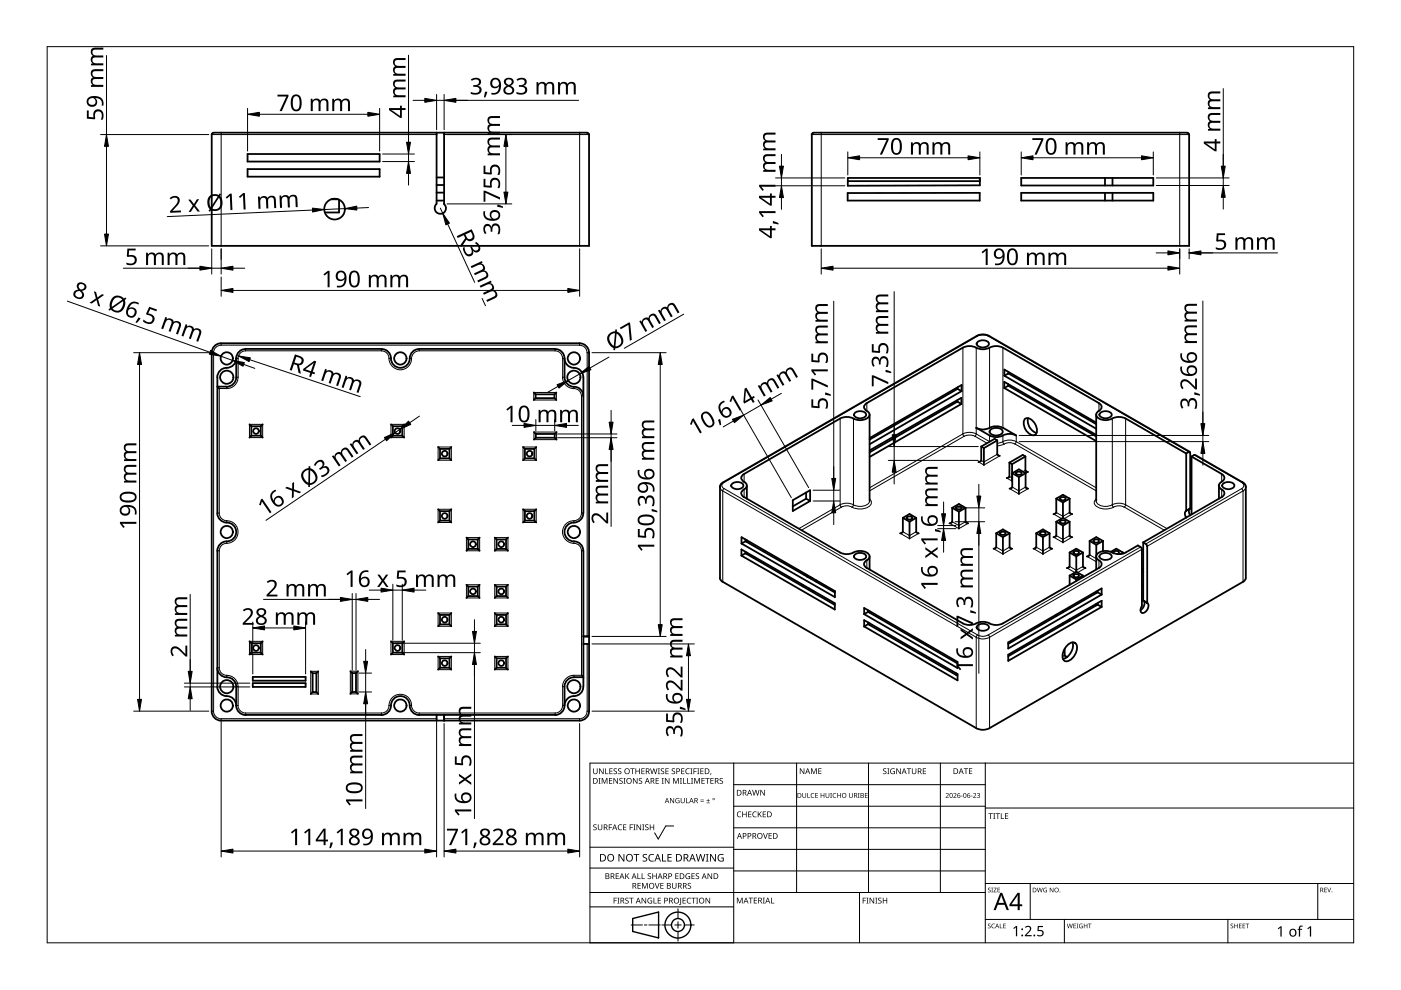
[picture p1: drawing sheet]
<svg xmlns="http://www.w3.org/2000/svg" width="297mm" height="210mm" viewBox="0 0 297 210" stroke-linecap="round" stroke-linejoin="round" font-family="sans-serif">
<g fill="none" stroke="#000" stroke-width=".38">
<path d="M52.5 32.7h28v1.6h-28zM52.5 35.9h28v1.6h-28zM92.6 39.2h1.6M92.6 28.1l-.1 15.1a1.2 1.2 0 0 0 0 1.8 1.2 1.2 0 0 0 1.7 0 1.2 1.2 0 0 0-.1-1.8M92.6 37.6h1.6M94.2 28.1v15.1M124.5 28.2h.2l.2 .3M124.5 28.1l-79.2 .1-.4 .3M124.9 28.5v23.6h-80v-23.6M172.1 28.5l.2-.3h.2l79.2-.1 .4 .2v.2M179.7 37.7h28l.1 1.6-28.1 .1zM207.7 38.4h-28"/>
<path d="M216.5 37.7h28v1.6h-28zM234.3 37.7v1.6M235.9 37.7v1.6M252.1 28.5v23.6h-80v-23.6M71.7 42.2l-1.5 .1M71.9 42.3v2.8h-3M92.6 42.5h1.6M92.6 40.8h1.6M94.2 43.2h.1M179.7 40.9h28v1.6h-28zM216.5 40.9h28v1.6h-28zM234.3 40.9v1.6"/>
<path d="M235.9 40.9v1.6M44.9 74.8v76a2.04 2.04 0 0 0 2 2M46.1 80v28.8M46.9 72.8a2.02 2.02 0 0 0-2 2M46.9 72.8h76M50.1 76v4a2.05 2.05 0 0 1-2.1 2M52.1 74a2.13 2.13 0 0 0-2.1 2.5 2.3 2.3 0 0 1-2.5 1.6 2.04 2.04 0 0 0-1.4 1.9M52.1 74h28.8M80.9 74a2.13 2.13 0 0 1 2.1 2.5 1.99 1.99 0 0 0 2.1 1.5 1.99 1.99 0 0 0 1.8-2 1.98 1.98 0 0 1 2-2M88.9 74h28.8a1.93 1.93 0 0 1 2 2 2.19 2.19 0 0 0 2.5 2.1 1.92 1.92 0 0 1 1.5 1.9M119.7 76v4a2.21 2.21 0 0 0 2.5 2.1 1.9 1.9 0 0 1 1.5 1.9M122.9 72.8a1.99 1.99 0 0 1 2 2"/>
<path d="M123.7 80v28.8M124.9 74.8v76a2.01 2.01 0 0 1-2 2M204.1 73.7a3.7 3.7 0 0 1 3.5 .3 4 4 0 0 0 2.9-.5l1.1-.1 1 .3M204.2 73.7l-20.4 11.8M207.3 72.5a1.56 1.56 0 0 1 2.4 .4 1.5 1.5 0 0 1-2.6 0zM212.6 73.7l20.4 11.8M212.9 79.7v-1.3l19.5 11.2M212.9 79.7l19.5 11.2M213.8 79.2l-.9 .5M213.8 78.9v.3M213.8 79.2l18.6 10.7M48.1 82h-2l.4 .4"/>
<path d="M52.9 90l.4 .4M53.3 90.4h2M53.3 90.4v2M53.3 92.4l-.4 .4M55.3 90.4v2M55.3 92.4l.4 .4M55.3 92.4h-2M55.7 90l-.4 .4M82.9 90l.4 .4M83.3 90.4v2M83.3 90.4h2M83.3 92.4h2"/>
<path d="M83.3 92.4l-.4 .4M85.3 90.4v2M85.3 92.4l.4 .4M85.7 90l-.4 .4M92.9 94.8l.4 .4M93.3 95.2v2M93.3 95.2h2M93.3 97.2l-.4 .4M95.3 97.2h-2M95.3 95.2v2M95.3 97.2l.4 .4M95.7 94.8l-.4 .4"/>
<path d="M110.9 94.8l.4 .4M111.3 95.2v2M111.3 95.2h2M111.3 97.2h2M111.3 97.2l-.4 .4M113.2 83.2l.4 .4M113.2 91.6l.4 .4M113.3 95.2v2M113.3 97.2l.4 .4M113.6 84.4l-.4 .4M113.6 83.6v.8M113.6 84.4h4"/>
<path d="M113.6 83.6h4M113.6 92.8h4M113.6 92v.8M113.6 92.8l-.4 .4M113.7 94.8l-.4 .4M117.6 83.6v.8M117.6 84.4l.4 .4M117.6 92h-4M117.6 92v.8M117.6 92.8l.4 .4M118 83.2l-.4 .4M118 91.6l-.4 .4"/>
<path d="M178.1 88.7l-20.4 11.8a.87 .87 0 0 0-.6 .8 .87 .87 0 0 0 .6 .9 .92 .92 0 0 1 .6 .9 .92 .92 0 0 1-.8 .8l-.2 .2a.87 .87 0 0 0 .4 1.3M181.3 87.5a1.54 1.54 0 0 1 2.3 .4 1.47 1.47 0 0 1-2.5 0zM183.8 85.5a.87 .87 0 0 0-.6 .8 .87 .87 0 0 0 .6 .8l.2 .2a.82 .82 0 0 1 .3 .8 .82 .82 0 0 1-.5 .6 3.6 3.6 0 0 1-3.5-.2l-1.2-.1-1 .3M184.4 87.9v18.3M203 84.8v.4M203 85.2l-18.6 10.7M203 85.2l.8 .5M203 82.4l.9 .5M203 82.4l-18.6 10.8M203 82.1v.3M203.8 85.7v-1.4l-19.4 11.2M203.8 85.7l-19.4 11.2"/>
<path d="M203.9 82.9v-1.3l-19.5 11.3M203.9 82.9l-19.5 11.3M207 90.7a3.7 3.7 0 0 0 3.5-.2l1.1-.1 1 .3M207 90.7l2.8 1.6a3.7 3.7 0 0 0 3.5-.2l1.1-.1 1 .3M208 94.7v2.9l-.6 .4M208 94.7l.6 .3M208.6 95v3.6M210.1 91l1.1-.3a.98 .98 0 0 1 1.3 1.1 1.72 1.72 0 0 1-2.7-.3zM211.4 93.4l-2.8 1.6M211.4 93.4l-.5-.4-2.9 1.7M211.4 93.4v2.9l.6 .4M212.6 90.7l2.9 1.6"/>
<path d="M212.9 82.3l19.5 11.2M212.9 82.3v-1.3l19.5 11.2M213.8 81.8l-.9 .5M213.8 81.5v.3M213.8 81.8l18.6 10.7M214 98.1l.6 .3M214 98.1v2.9M214.6 98.4v3.6M217.4 99.8l.5 .3M217.4 96.8l-.6-.3-2.8 1.6M217.4 96.8l-2.8 1.6M217.4 96.8v2.9"/>
<path d="M217.4 88.7a1.75 1.75 0 0 1 2.1 1.2 1.79 1.79 0 0 1 0 2.3 2.24 2.24 0 0 1-2.4-2.3l.1-.9zM218 88.7a2.72 2.72 0 0 0 1.8 3.1M232.4 87.9v18.3M233 85.5a.94 .94 0 0 1 .5 1 .94 .94 0 0 1-.8 .8 .88 .88 0 0 0-.2 .9 .88 .88 0 0 0 .7 .7 3.9 3.9 0 0 0 3.3-.4l1.1-.1 1 .3M233.4 87.5a1.57 1.57 0 0 1 2.3 .4 1.51 1.51 0 0 1-2.6 0zM238.7 88.7l12.8 7.4M251.5 96.1v12.2M252.3 95.8l-42.6-24.6a2.9 2.9 0 0 0-2.6 0l-53.8 31.1-.5 .5-.1 .5M252.3 96l-.1-.2-.7 .3M252.3 96v11.8M252.6 96.8l6.4 3.7M252.6 96.8v12.1"/>
<path d="M253.2 96.5h.2M253.2 96.5l-.6 .3M253.4 96.5l10.1 5.8 .6 .7v19.5l-.1 .5-.5 .4M46.1 108.8a2.22 2.22 0 0 0 2.5 2.1 1.99 1.99 0 0 1 1.5 2.2 1.99 1.99 0 0 1-2.1 1.7 2.04 2.04 0 0 0-1.9 2M46.1 116.8v28.8M92.9 108l.4 .4M93.3 108.4v2M93.3 110.4h2M93.3 110.4l-.4 .4M95.3 108.4v2M95.3 108.4h-2M95.3 110.4l.4 .4"/>
<path d="M95.7 108l-.4 .4M98.9 114l.4 .4M99.3 116.4l-.4 .4M99.3 114.4h2M99.3 114.4v2M101.3 114.4v2M101.3 116.4l.4 .4M101.3 116.4h-2M101.7 114l-.4 .4M104.9 114l.4 .4M105.3 116.4h2M105.3 116.4l-.4 .4"/>
<path d="M105.3 114.4h2M105.3 114.4v2M107.3 114.4v2M107.3 116.4l.4 .4M107.7 114l-.4 .4M110.9 108l.4 .4M111.3 110.4h2M111.3 108.4v2M111.3 108.4h2M111.3 110.4l-.4 .4M113.3 108.4v2M113.3 110.4l.4 .4"/>
<path d="M113.7 108l-.4 .4M123.7 108.8a2.14 2.14 0 0 1-2.6 2.1 1.99 1.99 0 0 0-1.4 2.1 1.99 1.99 0 0 0 2 1.8 1.96 1.96 0 0 1 2 2M123.7 116.8v28.8M152.7 103.3v19.2M155.3 102.5a1.52 1.52 0 0 1 2.3 .5 1.47 1.47 0 0 1-2.6 0zM157.2 116.5l19.8 11.4v1.3l-19.8-11.4zM157.2 113.9l19.8 11.4v1.3l-19.8-11.4zM157.8 105.4l20.3 11.7M158 117.3l19 11M158 117v.3M158 117.3l-.8 .5M158.1 114.4v.4"/>
<path d="M158.1 114.8l-.9 .4M158.1 114.8l18.9 10.8M158.3 102.9v2.8M158.3 114.5v.4M158.3 117.2v.3M168.1 106.1l3.7-2.2v2.3l-3.7 2.1zM170.9 105.7l.9 .5M170.9 105.7l-2.8 1.7M170.9 104.4v1.3M178.1 117.2a3.7 3.7 0 0 0 3.5-.3l.7-.1a1.61 1.61 0 0 1 2 1.4l-.3 .4a.97 .97 0 0 0-.8 .8 .97 .97 0 0 0 .6 1.1l20.4 11.7M181.3 117.5a1.54 1.54 0 0 1 2.3 .5 1.5 1.5 0 0 1-2.5 0zM184.4 118v2.8"/>
<path d="M191.4 109.8v2.9l-.1 .2-.5 .2M191.4 109.8l1.4-.8 1.5 .8M191.4 109.8l1.4 .8M192.3 109.6l.2-.1a.64 .64 0 0 1 .9 .3 .69 .69 0 0 1-1.2 0zM192.8 110.6v3.6M194.2 112.7l.6 .4M194.3 109.8l-1.5 .8M194.3 109.8v2.9M201.8 110.6v.2l-.5 .2M201.9 107.7l1.4-.8 1.4 .8M201.9 107.7v2.9M201.9 107.7l1.4 .8"/>
<path d="M202.8 107.5l.2-.1a.62 .62 0 0 1 .9 .3 .69 .69 0 0 1-1.2 0zM203.3 108.5v3.6M204.7 107.7v2.9l.6 .4M204.7 107.7l-1.4 .8M211.2 113.1v2.9l-.1 .2-.4 .1M211.2 113.1l1.4 .8M211.2 113.1l1.4-.9 1.5 .9M212.1 112.9l.2-.1a.68 .68 0 0 1 .9 .3 .73 .73 0 0 1-1.2 0zM212.6 113.9v3.6M214 101.1l-.6 .3M214.1 113.1l-.1 2.9 .6 .3M214.1 113.1l-1.5 .8"/>
<path d="M214.6 103.3l-.6 .3M214.6 100.3l1.4 .8M214.6 100.3v3M215.5 100.2l.2-.2a.65 .65 0 0 1 .9 .3 .73 .73 0 0 1-1.2 0zM216 101.1v3.6M217.4 103.3l.6 .3M217.4 100.3v3M217.4 100.3l-1.4 .8M217.4 100.3l-1.4-.8-1.4 .8M219.7 116l-.1 .2-.5 .1M219.7 113.1v2.9M219.7 113.1l1.4 .8"/>
<path d="M219.7 113.1l1.4-.9 1.4 .9M220.6 112.9l.2-.1a.63 .63 0 0 1 .9 .3 .69 .69 0 0 1-1.2 0zM221.1 113.9v3.6M222.5 113.1v2.9l.6 .3M222.5 113.1l-1.4 .8M223.9 113.6l-.5 .3M223.9 105.7l1.5-.8 1.4 .8M223.9 105.7l1.5 .8M223.9 105.7v3l-.5 .3M223.9 110.6v3M223.9 110.6l1.5 .8M224.8 105.5a.75 .75 0 0 1 1.1 .2 .65 .65 0 0 1-.6 .4 .65 .65 0 0 1-.6-.4z"/>
<path d="M224.8 110.4l.3-.1a.62 .62 0 0 1 .8 .3 .69 .69 0 0 1-1.2 0zM225.4 109.8l-1.5 .8M225.4 106.5v3.3M225.4 111.4v3.6M225.4 109.8l1.4 .8M226.7 113.6l.6 .3M226.8 105.7l-.1 3 .6 .3M226.8 117.1l-.1 3-.5 .4M226.8 110.6v3M226.8 110.6l-1.4 .8M226.8 117.1l1.4 .9M226.8 117.1l1.4-.8 1.4 .8"/>
<path d="M226.8 105.7l-1.4 .8M227.7 117a.57 .57 0 0 1 .6-.2 .57 .57 0 0 1 .4 .5 .7 .7 0 0 1-1.1-.1zM228.2 118v3.2M229.6 117.1v3M229.6 117.1l-1.4 .9M231 117.7l-.6 .3M231 114.7l1.4 .8M231 114.7l1.4-.8 1.4 .8M231 114.7v2.9M231.9 114.5a.7 .7 0 0 1 1.1 .2 .69 .69 0 0 1-1.2 0zM232.4 118v2.8M232.4 115.5v2.3"/>
<path d="M233.4 117.5a1.57 1.57 0 0 1 2.3 .5 1.53 1.53 0 0 1-2.6 0zM233.8 114.7v2.2M233.8 114.7l-1.4 .8M235.5 117l1.2-.7 1.4 .8M236.1 117.3a.59 .59 0 0 1 .5-.5 .59 .59 0 0 1 .6 .4l-.3 .3M238.1 117.1l-.6 .4M238.1 117.1v.3M238.6 117.2a3.6 3.6 0 0 1-3.4-.3 2.15 2.15 0 0 0-2.8 1.1l.2 .4 .4 .4a.87 .87 0 0 1 .6 .8 .87 .87 0 0 1-.6 .9M241.8 116l.3 .5v12a.87 .87 0 0 0 .2 1.5 1.42 1.42 0 0 0 .9-2.2v.1M241.8 116l-.5-.4-2.6 1.5M242.4 115l.5 .3M242.4 115v12.3"/>
<path d="M242.9 115.3l.3 .5M243.2 115.8v12M251.5 108.3a.95 .95 0 0 0 0 1.4M251.5 108.3h.1M252.3 107.9a1.43 1.43 0 0 0 0 1.4M252.3 107.8h.1M252.3 107.8l-.8 .5M252.6 109v.1M258.4 102.9v2.8M259 100.5a.94 .94 0 0 1 .6 1 .94 .94 0 0 1-.8 .8 .93 .93 0 0 0-.3 1 .93 .93 0 0 0 .8 .6l.3 .4v.5l-.6 .6M259 105.4l-16.6 9.6M259.4 102.5a1.53 1.53 0 0 1 2.3 .5 1.47 1.47 0 0 1-2.6 0z"/>
<path d="M52.9 136l.4 .4M53.3 138.4h2M53.3 136.4v2M53.3 138.4l-.4 .4M55.3 138.4l.4 .4M55.3 136.4v2M55.3 136.4h-2M55.7 136l-.4 .4M82.9 136l.4 .4M83.3 138.4h2M83.3 136.4v2M83.3 136.4h2"/>
<path d="M83.3 138.4l-.4 .4M85.3 136.4v2M85.3 138.4l.4 .4M85.7 136l-.4 .4M92.9 139.2l.4 .4M92.9 130l.4 .4M93.3 130.4v2M93.3 139.6v2M93.3 139.6h2M93.3 132.4l-.4 .4M95.3 132.4h-2M95.3 139.6v2"/>
<path d="M95.3 130.4h-2M95.3 130.4v2M95.3 132.4l.4 .4M95.7 130l-.4 .4M95.7 139.2l-.4 .4M98.9 124l.4 .4M99.3 126.4l-.4 .4M99.3 124.4h2M99.3 124.4v2M101.3 126.4l.4 .4M101.3 126.4h-2M101.3 124.4v2"/>
<path d="M101.7 124l-.4 .4M104.9 130l.4 .4M104.9 139.2l.4 .4M104.9 124l.4 .4M105.3 132.4h2M105.3 124.4v2M105.3 139.6v2M105.3 132.4l-.4 .4M105.3 126.4l-.4 .4M105.3 130.4v2M107.3 124.4h-2M107.3 124.4v2"/>
<path d="M107.3 130.4v2M107.3 139.6v2M107.3 139.6h-2M107.3 132.4l.4 .4M107.3 126.4l.4 .4M107.3 130.4h-2M107.3 126.4h-2M107.7 139.2l-.4 .4M107.7 130l-.4 .4M107.7 124l-.4 .4M123.7 136.5h1.2M123.7 134.9h1.2"/>
<path d="M123.7 134.9h.1M124.9 134.9h.1M152.6 122.6l.6 .8M170.2 124v.3M170.8 121.7l-.3 .2M171.1 121.9v.4M171.2 122.4h.7M171.6 124.8v.4M172.2 122.5l-.3 .2M173 123v.3M183.2 128.9l19.8 11.4v1.3l-19.8-11.4zM183.2 131.5l19.8 11.4v1.4l-19.8-11.5z"/>
<path d="M184.1 132.3l18.9 11M184.1 129.7l18.9 11M184.1 132.3l-.9 .5M184.1 129.7l-.9 .5M184.1 129.4v.3M184.1 132v.3M184.4 129.6v.3M184.4 132.2v.3M204.1 132.2a3.7 3.7 0 0 0 3.5-.3 4 4 0 0 1 2.9 .5l1.1 .1 1-.3M207.3 132.6a1.56 1.56 0 0 1 2.4 .4 1.53 1.53 0 0 1-2.6 0zM213.8 136.2l19.8-11.4v1.3l-19.8 11.4zM213.8 138.8l19.8-11.4v1.3l-19.8 11.4z"/>
<path d="M223.9 130.3v.3M225.4 129.5v.3M225.4 132.1v.3M225.7 139l.6 .3M225.7 137.5v1.4M226.4 136.7a1.09 1.09 0 0 1 1.5-.4 1.09 1.09 0 0 1 .4 1.5 2.51 2.51 0 0 1-2.6 2.3 1.95 1.95 0 0 1 0-2.5zM226.7 131.5l.1 .1M226.8 122v2M226.8 128.7v.3M226.8 131.3v.2M226.8 122l1.4 .9M227.4 136.2a3 3 0 0 1-2 3.5"/>
<path d="M227.7 121.9l.2-.1a.63 .63 0 0 1 .9 .3 .69 .69 0 0 1-1.2 0zM228.2 122.9v.3M228.2 121.2l1.4 .8M228.2 121.2l-1.4 .8M229.6 120.1l.6 .4M229.6 122v.4M229.6 122l-1.4 .9M232.4 125.4v.4M232.4 128v.4M232.7 125.6l-18.9 10.9M232.7 125.3v.3M232.7 127.9v.3"/>
<path d="M232.7 128.2l-18.9 10.9M232.7 128.2l.9 .5M232.7 125.6l.9 .5M233 120.4l-20.4 11.8M242.1 121.1l.3 .2M242.4 127.3l.8 .5M242.4 120.6l-.3 .1M242.4 127.3h.1M242.4 127.4a1.46 1.46 0 0 1-.6 2M243.2 127.8h.1M263.5 123.4l-53.7 31a3.1 3.1 0 0 1-2.8 0l-53.8-31M46.1 145.6a2.21 2.21 0 0 0 2.5 2.1 2.27 2.27 0 0 1 1.6 2.4 2.06 2.06 0 0 0 1.9 1.5"/>
<path d="M46.1 141.6a2.22 2.22 0 0 0 2.5 2.1 1.95 1.95 0 0 1 1.5 1.9v4M52.1 151.6h28.8M53.6 143.5h11.2v.8h-11.2zM53.6 144.8h11.2v.8h-11.2zM65.9 142.3l.4 .4M66.3 142.7v4M66.3 146.7l-.4 .4M67.1 146.7h-.8M67.1 142.7h-.8M67.1 142.7v4M67.1 146.7l.4 .4M67.5 142.3l-.4 .4"/>
<path d="M74.3 142.3l.4 .4M74.7 142.7v4M74.7 146.7h.8M74.7 146.7l-.4 .4M75.5 142.7v4M75.5 146.7l.4 .4M75.5 142.7h-.8M75.9 142.3l-.4 .4M80.9 151.6a2.21 2.21 0 0 0 2.1-2.5 1.99 1.99 0 0 1 2.2-1.5 1.99 1.99 0 0 1 1.7 2 2.07 2.07 0 0 0 2 2M92.6 151.6v1.2M93.3 141.6l-.4 .4M94.2 152.8h.1"/>
<path d="M94.2 151.6h.1M94.2 151.6v1.2M95.3 141.6h-2M95.3 141.6l.4 .4M105.3 141.6l-.4 .4M107.3 141.6l.4 .4M107.3 141.6h-2M121.7 143.6a1.98 1.98 0 0 0-2 2v4M122.9 152.8h-76M123.3 143.2l.4 .4h-2M123.7 145.6a2.13 2.13 0 0 1-2.6 2.1 2.3 2.3 0 0 0-1.5 2.4 2.04 2.04 0 0 1-1.9 1.5h-28.8M202.7 142.8v.3"/>
<circle cx="70.9" cy="44.3" r="2.19"/>
<circle cx="48.1" cy="76" r="1.3"/>
<circle cx="48.1" cy="80" r="1.4"/>
<circle cx="84.9" cy="76" r="1.31"/>
<circle cx="121.7" cy="80" r="1.39"/>
<circle cx="121.7" cy="76" r="1.3"/>
<circle cx="54.3" cy="91.4" r=".59"/>
<circle cx="84.3" cy="91.4" r=".6"/>
<circle cx="94.3" cy="96.2" r=".59"/>
<circle cx="112.3" cy="96.2" r=".59"/>
<circle cx="48.1" cy="112.8" r="1.3"/>
<circle cx="94.3" cy="109.4" r=".59"/>
<circle cx="100.3" cy="115.4" r=".6"/>
<circle cx="106.3" cy="115.4" r=".59"/>
<circle cx="112.3" cy="109.4" r=".59"/>
<circle cx="121.7" cy="112.8" r="1.3"/>
<circle cx="54.3" cy="137.4" r=".6"/>
<circle cx="84.3" cy="137.4" r=".6"/>
<circle cx="94.3" cy="131.4" r=".6"/>
<circle cx="100.3" cy="125.4" r=".6"/>
<circle cx="106.3" cy="131.4" r=".59"/>
<circle cx="106.3" cy="125.4" r=".59"/>
<circle cx="48.1" cy="149.6" r="1.29"/>
<circle cx="48.1" cy="145.6" r="1.4"/>
<circle cx="84.9" cy="149.6" r="1.3"/>
<circle cx="94.3" cy="140.6" r=".59"/>
<circle cx="106.3" cy="140.6" r=".59"/>
<circle cx="121.7" cy="145.6" r="1.39"/>
<circle cx="121.7" cy="149.6" r="1.3"/>
</g>
<g fill="none" stroke="#000" stroke-width=".21">
<path d="M46.9 28.1v24M92.6 28.5h-47.7M94.2 28.5h30.7M122.9 28.1v24M172.1 28.5h80M174.1 28.1v24M250.1 28.1v24M44.9 74.8h.4v76M46.9 73.2a1.61 1.61 0 0 0-1.6 1.6M46.9 72.8v.4h76v-.4M50.1 76h.4v4h-.4M50.5 80a2.38 2.38 0 0 1-2.5 2.4"/>
<path d="M52.1 74.4a1.62 1.62 0 0 0-1.6 1.6M52.1 74v.4h28.8v-.4M80.9 74.4a1.55 1.55 0 0 1 1.6 1.6 2.39 2.39 0 0 0 2.4 2.4 2.39 2.39 0 0 0 2.3-2.4 1.65 1.65 0 0 1 1.7-1.6M82.5 76h.4M87.3 76h-.4M88.9 74v.4h28.8v-.4M117.7 74.4a1.53 1.53 0 0 1 1.6 1.6M119.3 80a2.6 2.6 0 0 0 2.8 2.4 1.56 1.56 0 0 1 1.2 1.6M119.7 76h-.4v4h.4M122.9 73.2a1.53 1.53 0 0 1 1.6 1.6M124.9 74.8h-.4v60.1M204.1 73.7l.1 18.3-19.8 11.4"/>
<path d="M207 73.7v18.3M207.1 71.3v-.1a3.1 3.1 0 0 1 2.4 .1M207.3 71.3l-53.8 31M209.5 71.3h.2M209.5 71.3l42.6 24.5M209.8 73.7v17M212.6 73.7v17M48.1 82v.4h-1.6v26.4h-.4M52.9 90h2.8v2.8h-2.8zM82.9 90h2.8v2.8h-2.8zM92.9 94.8h2.8v2.8h-2.8zM110.9 94.8h2.8v2.8h-2.8z"/>
<path d="M113.2 83.2h4.8v1.6h-4.8zM113.2 91.6h4.8v1.6h-4.8zM121.7 82v.4M123.7 84h-.4v24.8h.4M178.1 88.7v18.3l-8.7 5.1M181 88.7v18.3M183.8 85.5v1.6M204.4 92.5l-20 11.6M206.7 92.5l2.6 1.5M207 92l-.3 .5a2.6 2.6 0 0 0-2.3 0M207 92a3.1 3.1 0 0 0-2.9 0l.3 .5M207 92l2.8 1.6"/>
<path d="M207.5 97.9l.5-.3 .6 .3 2.8-1.6 .6 .3-3.4 2zM209.8 93.7h.1M209.8 92.3v1.3M212.6 93.7l-1.2 .3M212.6 93.7a2.72 2.72 0 0 1 2.8 .1l-.2 .4a2.35 2.35 0 0 0-2.3 0M212.6 93.7l.3 .5M212.6 92.3v1.3M212.9 94.2l-1.5 .3M215.2 94.1l17.2 10M215.5 92.3v1.3l16.9 9.8M233 85.5v1.6M235.8 88.7v18.3"/>
<path d="M238.7 88.7v18.3l8.7 5.1M253.2 96.5l10.1 5.8M46.1 116.8h.4v24.8h-.4M46.5 108.8a1.81 1.81 0 0 0 2.1 1.7 2.4 2.4 0 0 1 1.8 2.6 2.4 2.4 0 0 1-2.4 2.1 1.56 1.56 0 0 0-1.5 1.6M48.1 114.8v.4M48.1 110.4v.4M92.9 108h2.8v2.8h-2.8zM98.9 114h2.8v2.8h-2.8zM104.9 114h2.8v2.8h-2.8zM110.9 108h2.8v2.8h-2.8zM121.7 110.4v.4M121.7 114.8v.4"/>
<path d="M123.3 108.8a1.81 1.81 0 0 1-2.2 1.7 2.44 2.44 0 0 0-1.8 2.8 2.44 2.44 0 0 0 2.8 2 1.55 1.55 0 0 1 1.2 1.5M123.7 116.8h-.4v26.4h-1.6v.4M153.3 102.3h.2M153.5 102.3a.69 .69 0 0 0-.5 .6 .69 .69 0 0 0 .5 .7l-.3 .5-.6-.8M153.5 103.6l53.8 31M157.8 100.5v1.6M157.8 103.8v1.6M159.5 117.8l-.3 .2M160 118.1l-.3 .2M161.7 116.5l-.3 .2M162.3 116.8l-.3 .2M178.4 107.5l-8.5 4.9"/>
<path d="M180.9 107a3.1 3.1 0 0 0-2.8 0l.3 .5a2.27 2.27 0 0 1 2.2 0M180.9 107l-.3 .5M183.8 118.8v1.6M184.4 106.2a2.19 2.19 0 0 1-2.8 1.1l-.7-.3M184.4 105.8a.98 .98 0 0 1-.3 1.7 3.9 3.9 0 0 1-3.5 0M190.9 113.1l.5-.4 1.4 .9 1.5-.9 .5 .4-2 1.1zM201.3 110.9l.6-.3 1.4 .8 1.4-.8 .6 .3-2 1.2zM210.7 116.3l.5-.3 1.4 .8 1.5-.8 .5 .3-2 1.2zM214.1 103.6l.5-.3 1.4 .8 1.4-.8 .6 .3-2 1.1zM214.6 101.3l-.6-.3-.6 .4 1.2 .6M216.9 100l.5-.3 .6 .3-.6 .4M219.1 116.3l.6-.3 1.4 .8 1.4-.8 .6 .3-2 1.2z"/>
<path d="M223.4 113.9l.5-.3 1.5 .8 1.4-.8 .5 .3-1.9 1.1zM225.6 110l1.7-1-.5-.3-1.4 .8-1.5-.8-.5 .3 1.7 1M232.4 106.2a2.12 2.12 0 0 0 2.8 1.1l.6-.3M232.4 105.8a.95 .95 0 0 0-.4 1 .95 .95 0 0 0 .7 .7 3.8 3.8 0 0 0 3.4 0M232.4 118.4l-1.4-.8-.5 .4 1.9 1.1M233 118.8v1.6M235.8 107l.3 .5M235.8 107a3.1 3.1 0 0 1 2.8 0l-.3 .5a2.27 2.27 0 0 0-2.2 0M238.4 107.5l8.5 4.9M241.8 116l-32.3 18.6M242.1 116.5l-32.3 18.6v19.3M259 103.8v1.6"/>
<path d="M259 100.5v1.6M263.3 103.6l-20.4 11.7M263.4 102.3h-.2a.69 .69 0 0 1 .5 .6 .69 .69 0 0 1-.5 .7l.3 .5M263.5 104.1v19.3M263.5 104.1l-20.3 11.7M264.1 103.3l-.1 .4-.5 .4M52.9 136h2.8v2.8h-2.8zM82.9 136h2.8v2.8h-2.8zM92.9 130h2.8v2.8h-2.8zM92.9 139.2h2.8v2.8h-2.8zM98.9 124h2.8v2.8h-2.8zM104.9 130h2.8v2.8h-2.8z"/>
<path d="M104.9 139.2h2.8v2.8h-2.8zM104.9 124h2.8v2.8h-2.8zM124.5 136.5v14.3h.4M153.2 123.4v-19.3l53.8 31v19.3M172.5 125.3l-.3 .2M173.1 125.6l-.3 .2M207.2 134.6a2.35 2.35 0 0 0 2.3 0l.3 .5a3.1 3.1 0 0 1-2.8 0zM224.6 132.6l.3 .1M225.3 139.2l.4-.3 .6 .4-.7 .4M226.9 131.6l-1.5 .7-.2-.1M227.9 121.4l-1.7-1 .6-.3 1.4 .8 1.4-.8 .6 .3-1.7 1M242.1 124.7l.3 .2"/>
<path d="M242.1 124l.3 .2M44.9 150.8h.4M45.3 150.8a1.7 1.7 0 0 0 1.6 1.6M46.5 141.6a1.79 1.79 0 0 0 2.1 1.6 2.35 2.35 0 0 1 1.9 2.4M48.1 143.2v.4M50.1 145.6h.4v4h-.4M50.5 149.6a1.64 1.64 0 0 0 1.6 1.6M52.1 151.6v-.4h28.8v.4M65.9 142.3h1.6v4.8h-1.6zM74.3 142.3h1.6v4.8h-1.6zM80.9 151.2a1.78 1.78 0 0 0 1.6-2.1 2.39 2.39 0 0 1 2.6-1.9 2.39 2.39 0 0 1 2.1 2.4 1.66 1.66 0 0 0 1.7 1.6M82.9 149.6h-.4"/>
<path d="M86.9 149.6h.4M92.6 152.4h-45.7v.4M94.2 152.4h28.7v.4M117.7 151.2h-28.8v.4M117.7 151.2v.4M119.3 149.6a1.53 1.53 0 0 1-1.6 1.6M119.7 145.6h-.4v4h.4M121.7 143.2a2.44 2.44 0 0 0-2.4 2.4M124.5 150.8a1.6 1.6 0 0 1-1.6 1.6"/>
</g>
<path d="M10 9.9h277v190h-277z" fill="none" stroke="#000" stroke-width=".21"/>
<g fill="none" stroke="#000" stroke-width=".21">
<path d="M125.1 179.6h30.5M142.8 175.1h-1.6l-1.6 2.8-.8-1.3M155.6 166.4h53.3M155.6 161.8v38.1h-30.5v-38.1h161.9M168.9 161.8v27.4M184.1 161.8v27.4M199.4 161.8v27.4M208.9 170.9h-53.3M208.9 175.5h-53.3M208.9 161.8v38.1M287 171.3h-78.1M125.1 192.3h30.5"/>
<path d="M125.1 189.2h83.8M133.8 196.1h2.4M136.6 196.1h.6M140 196.1h-2.4M140.3 196.1h2.1M143.1 196.1h1.3M143.7 195.4v1.4M143.7 197.5v2M143.7 192.7v2M147.2 196.1h-2.1M155.6 180.1h53.3M155.6 184h-30.5"/>
<path d="M182.2 189.2v10.7M208.9 184.7h-53.3M218.4 187.3v7.6M225.7 194.9v5M260.3 194.9v5M279.4 187.3v7.6M287 194.9h-78.1M287 187.3h-78.1"/>
</g>
<g fill="#000">
<path d="M125.8 174.9l.5-.1h.2l-.1 .2a.25 .25 0 0 0-.3-.1 .25 .25 0 0 0 0 .4 .42 .42 0 0 1 .4 .5 .42 .42 0 0 1-.7 .2v-.1a.27 .27 0 0 0 .5 0 .27 .27 0 0 0-.1-.4l-.4-.2zM125.8 162.9h.1v.8a.32 .32 0 0 0 .3 .3 .32 .32 0 0 0 .3-.3v-.8h.2v.8a.47 .47 0 0 1-.5 .4 .47 .47 0 0 1-.4-.4zM126.9 165h.4l-.1 .1v1l.1 .1h-.4l.1-.1v-1zM126.8 174.8h.1v.8a.32 .32 0 0 0 .3 .3 .32 .32 0 0 0 .3-.3v-.8h.2v.8a.47 .47 0 0 1-.5 .4 .47 .47 0 0 1-.4-.4zM127 162.9h.2l.6 1v-1h.2v1.2h-.2l-.7-1 .1 1h-.2zM127.6 165h.2l.4 1 .4-1h.2v1.2h-.2v-1.1l-.4 1.1h-.1l-.4-1.1v1.1h-.1zM128.3 162.9h.2v1.1h.5v.1h-.7zM129.1 174.8h.7v.1h-.6v.5h.5v.1h-.5v.5h-.1zM129.1 165h.7v.1h-.5v.4h.5v.1h-.5v.4h.5v.2h-.7zM129.2 162.9h.7v.1h-.5v.4h.4v.2h-.4v.4h.5v.1h-.7zM130.1 163l.5-.1 .2 .1v.1a.25 .25 0 0 0-.4-.1 .25 .25 0 0 0 0 .4 .42 .42 0 0 1 .4 .5 .42 .42 0 0 1-.7 .2v-.1a.27 .27 0 0 0 .5 0 .27 .27 0 0 0-.1-.4l-.4-.2zM130.1 165h.1l.7 1v-1h.1v1.2h-.2l-.6-1v1h-.1z"/>
<path d="M131.1 175l.5-.2 .3 .1-.1 .1a.49 .49 0 0 0-.7 .4 .49 .49 0 0 0 .8 .4 .57 .57 0 0 1-.8 0 .57 .57 0 0 1 0-.8zM131.1 163l.4-.1 .2 .1v.1a.25 .25 0 0 0-.4-.1 .25 .25 0 0 0 0 .4 .42 .42 0 0 1 .4 .5 .42 .42 0 0 1-.6 .2v-.1a.27 .27 0 0 0 .4 0 .27 .27 0 0 0-.1-.4l-.3-.2zM131.4 165.1l.4-.2 .2 .1v.1a.25 .25 0 0 0-.4-.1 .25 .25 0 0 0 0 .4l.4 .2v.4l-.4 .2-.3-.1 .1-.1a.27 .27 0 0 0 .4 .1 .27 .27 0 0 0-.1-.4l-.4-.3zM132.2 165h.4l-.1 .1v1l.1 .1h-.4l.1-.1v-1zM132.1 174.8h.7v.1h-.5v.4h.5v.1h-.5v.5h.5v.1h-.7zM133.5 174.8h.7v.1h-.5v.5h.5v.1h-.5v.5h-.2zM133.6 162.9h.9v.1h-.3v1.1h-.2v-1.1h-.4zM134.3 174.8h.4l-.1 .1v1l.1 .1h-.4l.1-.1v-1zM134.2 165h.2l.6 1v-1h.2v1.2h-.2l-.7-1v1h-.1zM134.7 162.9h.2v.5h.6v-.5h.2v1.2h-.2v-.5h-.6v.5h-.2zM135 174.8h.1l.7 1v-1h.1v1.2h-.2l-.6-1v1h-.1zM135.5 165.1l.4-.2 .2 .1v.1a.25 .25 0 0 0-.4-.1 .25 .25 0 0 0 0 .4l.4 .2v.4l-.4 .2-.3-.1 .1-.1a.27 .27 0 0 0 .4 .1 .27 .27 0 0 0-.1-.4l-.3-.3z"/>
<path d="M136.2 174.8h.4l-.1 .1v1l.1 .1h-.4l.1-.1v-1zM136 162.9h.7v.1h-.6v.4h.5v.2h-.5v.4h.6v.1h-.7zM136.8 174.9l.4-.1h.3l-.1 .2a.25 .25 0 0 0-.3-.1 .25 .25 0 0 0 0 .4 .42 .42 0 0 1 .4 .5 .42 .42 0 0 1-.7 .2v-.1a.27 .27 0 0 0 .5 0 .27 .27 0 0 0-.1-.4l-.4-.2zM137.8 174.8h.1v.5h.6v-.5h.2v1.2h-.2v-.6h-.6v.6h-.1zM137.8 162.9h.2l.3 1 .2-1h.2l.3 1 .2-1h.2l-.3 1.2h-.2l-.3-1-.3 1h-.1zM139 165h.7v.1h-.5v.4h.5v.1h-.5v.4h.5v.2h-.7zM139.5 162.9h.4l-.1 .1v1l.1 .1h-.4l.1-.1v-1zM140.3 165h.4l-.1 .1v1l.1 .1h-.4l.1-.1v-1zM140.1 163l.5-.1 .2 .1v.1a.25 .25 0 0 0-.4-.1 .25 .25 0 0 0 0 .4 .42 .42 0 0 1 .4 .5 .42 .42 0 0 1-.7 .2l.1-.1a.27 .27 0 0 0 .4 0 .27 .27 0 0 0-.1-.4l-.4-.2zM141.1 162.9h.7v.1h-.6v.4h.5v.2h-.5v.4h.6v.1h-.7zM141 165h.1l.7 1v-1h.1v1.2h-.1l-.7-1v1h-.1zM142.1 169.2h.1l.6 .9v-.9h.1v1.1h-.1l-.6-.9v.9h-.1z"/>
<path d="M142.5 163l.4-.1 .2 .1v.1a.25 .25 0 0 0-.4-.1 .25 .25 0 0 0 0 .4 .42 .42 0 0 1 .4 .5 .42 .42 0 0 1-.6 .2v-.1a.27 .27 0 0 0 .4 0 .27 .27 0 0 0-.1-.4l-.4-.2zM142.7 165h.2l.4 1 .4-1h.2v1.2h-.1v-1.1l-.4 1.1h-.2l-.4-1.1v1.1h-.1zM143.3 169.3l.5-.1 .3 .1-.1 .1a.45 .45 0 0 0-.7 .3 .45 .45 0 0 0 .6 .5v-.4h-.2v-.1h.4v.6a.6 .6 0 0 1-.8-.2 .6 .6 0 0 1 0-.8zM144.2 165h.4l-.2 .1v1l.2 .1h-.4l.1-.1v-1zM144.8 165h.2v1h.5v.2h-.7zM144.4 162.9h.7v.1h-.5v.4h.5v.2h-.5v.4h.5v.1h-.7zM144.3 169.2h.2v.7a.28 .28 0 0 0 .2 .3 .28 .28 0 0 0 .3-.3v-.7h.2v.7a.42 .42 0 0 1-.5 .4 .42 .42 0 0 1-.4-.4zM145.5 169.2h.1v1h.5v.1h-.6zM145.7 165h.2v1h.5v.2h-.7zM145.5 163.1l.3-.2 .4 .1v.1l-.3-.1a.49 .49 0 0 0-.4 .7 .49 .49 0 0 0 .7 .3 .57 .57 0 0 1-.8-.1 .57 .57 0 0 1 0-.8zM146.4 162.9h.4l-.1 .1v1l.1 .1h-.4l.1-.1v-1zM146.5 165h.5l-.2 .1v1l.2 .1h-.5l.2-.1v-1z"/>
<path d="M147 162.9h.7v.1h-.5v.5h.5v.1h-.5v.5h-.2zM147.2 165h.2l.4 1 .4-1h.2v1.2h-.2l.1-1.1-.5 1.1h-.1l-.4-1.1v1.1h-.1zM147.8 162.9h.5l-.2 .1v1l.2 .1h-.5l.2-.1v-1zM148.5 169.9h.7v.1h-.7zM148.5 169.5h.7v.2h-.7zM148.5 162.9h.7v.1h-.6v.4h.5v.2h-.5v.4h.6v.1h-.7zM148.7 165h.7v.1h-.5v.4h.5v.1h-.5v.4h.5v.2h-.7zM149.8 170.2h.7v.1h-.7zM149.5 165h.9v.1h-.3v1.1h-.2v-1.1h-.4zM150.1 169.4l.1 .3h.3l-.3 .1v.3l-.1-.3h-.3l.3-.1zM150.7 163.9h.1l-.2 .4zM150.6 165h.7v.1h-.5v.4h.5v.1h-.5v.4h.5v.2h-.7z"/>
<path d="M152.6 165.1l.4-.2 .3 .1-.1 .1a.25 .25 0 0 0-.4-.1 .25 .25 0 0 0 0 .4l.4 .2 .1 .4-.4 .2-.4-.1 .1-.1a.27 .27 0 0 0 .5 .1 .27 .27 0 0 0-.1-.4l-.4-.3zM156.4 172.2l.4-.2 .4 .1-.1 .1a.49 .49 0 0 0-.7 .5 .49 .49 0 0 0 .7 .4 .57 .57 0 0 1-.8 0 .57 .57 0 0 1 0-.8zM157.4 172.1h.1v.5h.7v-.5h.1v1.2h-.1v-.6h-.7v.6h-.1zM158.6 172.1h.7v.1h-.5v.4h.5v.1h-.5v.4h.5v.2h-.7zM159.7 172.2l.3-.2 .4 .1v.1h-.3a.49 .49 0 0 0-.4 .6 .49 .49 0 0 0 .7 .3 .57 .57 0 0 1-.8 0 .57 .57 0 0 1 0-.8zM159.5 167.5h.1l.3 1 .3-1h.1l.3 1 .3-1h.1l-.3 1.2h-.2l-.3-1.1-.2 1.1h-.2zM160.7 172.1h.1v.6l.5-.6h.2l-.5 .5 .5 .7h-.1l-.5-.6-.1 .6h-.1zM161.8 176.6h.1l.4 1.1 .3-1.1h.2l-.4 1.2h-.2zM161.2 167.5h.2l.6 1v-1h.2v1.2h-.2l-.7-1v1h-.1zM161.7 172.1h.7v.1h-.5v.4h.5v.1h-.5v.4h.5v.2h-.7zM163 176.6h.6v.2h-.5v.3h.5v.2h-.5v.4h.5v.1h-.6zM169.6 162.9h.2l.6 1v-1h.1v1.2h-.1l-.7-1v1h-.1z"/>
<path d="M170.1 168.1h.2v.7a.26 .26 0 0 0 .2 .3 .26 .26 0 0 0 .3-.3v-.7h.1v.7a.39 .39 0 0 1-.4 .4 .39 .39 0 0 1-.4-.4zM171.2 168.1h.1v1h.5v.1h-.6zM172 168.3l.4-.2 .3 .1-.1 .1a.41 .41 0 0 0-.6 .4 .41 .41 0 0 0 .6 .3 .48 .48 0 0 1-.7 0 .48 .48 0 0 1 .1-.7zM172 162.9h.2l.4 1 .3-1h.3v1.2h-.2v-1l-.4 1h-.1l-.4-1.1v1.1h-.1zM172.8 168.1h.6v.2h-.4v.3h.4v.1h-.4v.4h.4v.1h-.6zM173.5 162.9h.7v.1h-.5v.4h.4v.1h-.4v.5h.5v.1h-.7zM174 168.1h.1v.5h.6v-.5h.1v1.1h-.1v-.5h-.6v.5h-.1zM175 168.1h.2v.7a.26 .26 0 0 0 .2 .3 .26 .26 0 0 0 .3-.3v-.7h.1v.7a.39 .39 0 0 1-.4 .4 .39 .39 0 0 1-.4-.4zM176 168.1h.4l-.1 .1v.9l.1 .1h-.4l.1-.1zM176.7 168.3l.6-.1h-.3a.42 .42 0 0 0-.3 .6 .42 .42 0 0 0 .6 .2 .48 .48 0 0 1-.7 0 .48 .48 0 0 1 .1-.7zM177.5 168.1h.1v.5h.5v-.5h.2v1.1h-.2v-.5h-.5v.5h-.1zM180 168.1h.2v.7a.26 .26 0 0 0 .2 .3 .26 .26 0 0 0 .3-.3v-.7h.1v.7a.39 .39 0 0 1-.4 .4 .39 .39 0 0 1-.4-.4z"/>
<path d="M181.9 168.1h.4l-.2 1 .2 .1h-.4l.1-.1zM183.4 168.1h.6v.2h-.5v.3h.4v.1h-.4v.4h.5v.1h-.6zM187.3 163l.4-.1 .2 .1v.1a.25 .25 0 0 0-.4-.1 .25 .25 0 0 0 0 .4 .42 .42 0 0 1 .4 .5 .42 .42 0 0 1-.6 .2v-.1a.27 .27 0 0 0 .4 0 .27 .27 0 0 0-.1-.4l-.3-.2zM188.1 162.9h.5l-.2 .1v1l.2 .1h-.5l.2-.1v-1zM188.9 163.1l.5-.2 .3 .1v.1a.5 .5 0 0 0-.8 .4 .5 .5 0 0 0 .7 .5v-.4h-.3v-.1h.4v.6a.66 .66 0 0 1-.8-.1 .66 .66 0 0 1 0-.9zM190 162.9h.2l.7 1-.1-1h.2v1.2h-.2l-.6-1v1h-.2zM192.3 162.9h.9v.1h-.4v1.1h-.2v-1.1h-.3zM193.3 162.9h.2v.8a.32 .32 0 0 0 .3 .3 .32 .32 0 0 0 .3-.3v-.8h.2v.8a.47 .47 0 0 1-.5 .4 .47 .47 0 0 1-.5-.4zM195.7 162.9h.6v.1h-.5v.4h.5v.2h-.5v.4h.5v.1h-.6zM200.5 168.3a.37 .37 0 0 1 .6 0 .37 .37 0 0 1-.2 .5l-.2 .3h.5v.1h-.7l.3-.4a.27 .27 0 0 0 .2-.4 .27 .27 0 0 0-.4-.1zM202.1 168.3a.37 .37 0 0 1 .6 0 .37 .37 0 0 1-.2 .5l-.2 .3h.5v.1h-.7l.3-.4a.27 .27 0 0 0 .3-.4 .27 .27 0 0 0-.5-.1zM203.8 168.7h.3v.1h-.3z"/>
<path d="M204.4 162.9h.9v.1h-.4v1.1h-.2v-1.1h-.3zM205.8 168.7h.4v.1h-.4zM205.4 162.9h.7v.1h-.5v.4h.5v.1h-.5v.5h.5v.1h-.7zM206.3 168.3a.37 .37 0 0 1 .6 0 .37 .37 0 0 1-.2 .5l-.2 .3h.5v.1h-.7l.3-.4a.27 .27 0 0 0 .3-.4 .27 .27 0 0 0-.5-.1zM207.1 168.2l.5-.1 .2 .3a.23 .23 0 0 0-.2 .2 .23 .23 0 0 0 .2 .2l-.2 .4h-.4l-.1-.2a.26 .26 0 0 0 .4 .1 .26 .26 0 0 0 .1-.4l-.3-.1a.23 .23 0 0 0 .3-.1 .23 .23 0 0 0-.1-.3 .23 .23 0 0 0-.3 .1zM209.6 172.4h.9v.2h-.4v1h-.1v-1h-.4zM210.6 172.4h.4l-.1 .1v1l.1 .1h-.4l.1-.1v-1zM211.1 172.4h.9v.2h-.4v1h-.1v-1h-.4zM212.2 172.4h.2v1.1h.5v.1h-.7zM213.1 172.4h.7v.2h-.6v.3h.5v.2h-.5v.4h.6v.1h-.7zM130.1 190.3h.7v.2h-.5v.4h.4v.1h-.4v.6h-.2zM130.5 185.2h.7v.1h-.5v.4h.5v.1h-.5v.4h.5v.2h-.7z"/>
<path d="M130.9 190.3h.4l-.1 .2v.9l.1 .2h-.4l.1-.2v-.9zM131.1 181.1h.3l.8 1.3v-1.3h.2v1.6h-.3l-.8-1.4v1.4h-.2zM132.6 190.5l.4-.2 .3 .1-.1 .1a.25 .25 0 0 0-.4-.1 .25 .25 0 0 0 0 .4 .4 .4 0 0 1 .5 .3 .4 .4 0 0 1-.3 .5 .4 .4 0 0 1-.5-.2h.1a.27 .27 0 0 0 .5 .1 .27 .27 0 0 0-.1-.5l-.4-.2zM132.6 185.2h.1v.6l.6-.6h.1l-.4 .5 .5 .7h-.2l-.5-.6-.1 .6h-.1zM133.4 190.3h.9v.2h-.4v1.1h-.1v-1.1h-.4zM134.3 181.1h1.2v.2h-.5v1.4h-.2v-1.4h-.5zM135.2 185.2h.1v1h.5v.2h-.6zM135.2 187.2h.6v.1h-.5v.4h.5v.2h-.5v.4h.5v.1h-.6zM136 185.2h.2v1h.5v.2h-.7zM136.1 187.2h.2l.4 1 .4-1h.2v1.2h-.1v-1l-.4 1h-.2l-.4-1 .1 1h-.2zM136 190.3h.2l.7 1.1-.1-1.1h.2v1.3h-.2l-.6-1v1h-.2zM136.3 181.2l.4-.1h.5l-.2 .2a.33 .33 0 0 0-.5 .1 .33 .33 0 0 0 .4 .4 .49 .49 0 0 1 .3 .7 .49 .49 0 0 1-.8 .2l-.2-.1v-.2l.3 .1a.35 .35 0 0 0 .5-.2 .35 .35 0 0 0-.4-.4l-.3-.3z"/>
<path d="M137.4 190.5l.6-.2 .3 .1-.1 .1a.5 .5 0 0 0-.8 .4 .5 .5 0 0 0 .7 .5v-.3h-.3v-.2h.5v.6a.66 .66 0 0 1-.9-.1 .66 .66 0 0 1 0-.9zM137.4 185.3l.4-.2 .2 .1v.1a.25 .25 0 0 0-.4-.1 .25 .25 0 0 0 0 .4 .42 .42 0 0 1 .4 .6 .42 .42 0 0 1-.6 .2v-.2a.27 .27 0 0 0 .4 .1 .27 .27 0 0 0-.1-.4l-.3-.3zM137.7 181.3l.4-.2h.6l-.1 .2-.4-.1a.64 .64 0 0 0-.5 .9 .64 .64 0 0 0 .9 .3v.2a.83 .83 0 0 1-1-.3 .83 .83 0 0 1 .1-1zM138.6 190.3h.1v1.1h.5v.2h-.6zM138.8 187.2h.2l.3 1.1 .4-1.1h.1l-.4 1.2h-.1zM138.3 185.2h.2v.5h.6v-.5h.1v1.2h-.1v-.6h-.6v.6h-.2zM139.5 190.3h.6v.2h-.5v.4h.5v.1h-.5v.4h.5v.2h-.6zM140.4 181.1h.2v1.4h.7v.2h-.9zM140 187.2h.7v.1h-.5v.4h.5v.2h-.5v.4h.5v.1h-.7zM141.5 181.1h.9v.2h-.7v.4h.7v.2h-.7v.6h.7v.2h-.9zM142.5 187.2h.1v.8a.32 .32 0 0 0 .4 .3 .32 .32 0 0 0 .3-.3v-.8h.1v.8a.47 .47 0 0 1-.4 .4 .47 .47 0 0 1-.5-.4zM143.2 185.2h.7v.1h-.6v.4h.5v.1h-.5v.4h.6v.2h-.7z"/>
<path d="M144.2 190.3h.2v1.3l-.1 .2-.3 .1v-.2l.2-.1zM144.7 190.3h.7v.2h-.5v.4h.5v.1h-.5v.4h.5v.2h-.7zM145.5 185.3l.4-.2 .4 .1-.1 .1a.5 .5 0 0 0-.7 .4 .5 .5 0 0 0 .7 .5v-.3h-.3v-.2h.4v.6a.66 .66 0 0 1-.9-.1 .66 .66 0 0 1 .1-.9zM145.8 190.5l.3-.2 .4 .1v.1h-.3a.49 .49 0 0 0-.4 .6 .49 .49 0 0 0 .7 .3 .57 .57 0 0 1-.8 0 .57 .57 0 0 1 0-.8zM145.9 187.3l.4-.1 .2 .1v.1a.25 .25 0 0 0-.4-.1 .25 .25 0 0 0 0 .4l.4 .2v.3l-.4 .2h-.3l.1-.1a.27 .27 0 0 0 .4 0 .27 .27 0 0 0-.1-.4l-.4-.2zM146.6 190.3h.9v.2h-.4v1.1h-.1v-1.1h-.4zM146.6 185.2h.7v.1h-.5v.4h.5v.1h-.5v.4h.5v.2h-.7zM147.6 190.3h.4l-.1 .2v.9l.1 .2h-.4l.1-.2v-.9zM147.6 185.3l.4-.2 .2 .1v.1a.25 .25 0 0 0-.4-.1 .25 .25 0 0 0 0 .4 .42 .42 0 0 1 .4 .6 .42 .42 0 0 1-.7 .2l.1-.2a.27 .27 0 0 0 .4 .1 .27 .27 0 0 0-.1-.4l-.4-.3zM147.5 181.1h.2l.4 1.3 .3-1.3h.2l.4 1.3 .3-1.3h.2l-.4 1.6h-.2l-.4-1.4-.3 1.4h-.2zM149.7 181.1h.5l-.2 .1v1.3l.2 .2h-.5l.1-.2v-1.3zM149.6 190.3h.2l.6 1.1v-1.1h.2v1.3h-.2l-.7-1v1h-.1z"/>
<path d="M150 185.2h.2l.6 1v-1h.2v1.2h-.2l-.6-1v1h-.2zM150.5 181.1h.3l.8 1.3v-1.3h.2v1.6h-.2l-.9-1.4v1.4h-.2zM152.4 181.3l.7-.2h.3l-.1 .2a.65 .65 0 0 0-1 .5 .65 .65 0 0 0 .9 .7v-.5h-.3v-.2h.5v.8a.86 .86 0 0 1-1.1-.2 .86 .86 0 0 1 .1-1.1zM156.2 190.3h.3l.3 1 .4-1h.3v1.2h-.2v-1l-.4 1h-.1l-.4-1v1h-.2zM158.7 190.3h.9v.2h-.3v1h-.2v-1h-.4zM159.8 190.3h.7v.2h-.5v.3h.5v.2h-.5v.4h.5v.1h-.7zM161.7 190.3h.5l-.2 .2v.9l.2 .1h-.5l.2-.1v-.9zM163.5 190.3h.1v1.1h.6v.1h-.7zM182.9 190.3h.7v.2h-.5v.4h.5v.1h-.5v.6h-.2zM183.7 190.3h.4l-.1 .2v.9l.1 .2h-.4l.1-.2v-.9zM184.4 190.3h.1l.7 1v-1h.1v1.3h-.1l-.7-1v1h-.1zM185.6 190.3h.4l-.1 .2v.9l.1 .2h-.4l.1-.2v-.9z"/>
<path d="M186.2 190.5l.5-.2 .2 .1v.1a.25 .25 0 0 0-.4-.1 .25 .25 0 0 0 0 .4l.4 .2v.4l-.4 .2-.3-.1v-.1a.27 .27 0 0 0 .5 .1 .27 .27 0 0 0-.1-.5l-.4-.2zM187.2 190.3h.1v.6h.6v-.6h.2v1.3h-.2v-.6h-.6v.6h-.1zM209.5 188.3l.3-.1 .2 .2a.24 .24 0 0 0-.3-.1 .24 .24 0 0 0-.1 .3 .24 .24 0 0 0 .3 .1l.2 .2-.1 .2-.4 .1-.2-.2a.23 .23 0 0 0 .4 .2 .23 .23 0 0 0 0-.4l-.3-.2zM209.5 195.9l.3-.1 .2 .2a.24 .24 0 0 0-.3-.1 .24 .24 0 0 0-.1 .3 .24 .24 0 0 0 .3 .1 .31 .31 0 0 1 0 .5 .31 .31 0 0 1-.5-.1 .23 .23 0 0 0 .4 .1 .23 .23 0 0 0 0-.4l-.3-.2zM210.2 188.2h.3l-.1 .1 .1 .9h-.3l.1-.1zM210.3 196l.4-.2 .2 .1v.1a.39 .39 0 0 0-.6 .3 .39 .39 0 0 0 .6 .4 .46 .46 0 0 1-.7-.1 .46 .46 0 0 1 .1-.6zM210.7 188.2h.6l-.5 .9h.5v.1h-.7l.5-.9h-.4zM212 195.8h.1v.9l.4 .1h-.5zM211.5 188.2h.5l-.4 .1v.3h.4l-.4 .1v.4l.4 .1h-.5zM212.7 195.8h.5l-.4 .1v.3h.4l-.4 .2v.3l.4 .1h-.5zM214.8 196.8l.6-.5h.3v2.2h-.3v-1.9l-.4 .4zM217.3 196.5a.76 .76 0 0 1 1.2 0 .76 .76 0 0 1-.3 1.2l-.6 .6h1.1v.2h-1.4v-.2l.8-.8a.52 .52 0 0 0 .2-.8 .52 .52 0 0 0-.8 0z"/>
<path d="M220 196.3h1.1v.3h-.8l-.1 .6a.75 .75 0 0 1 1.1 .7 .75 .75 0 0 1-1.2 .6l-.2-.1v-.2l.3 .1a.51 .51 0 0 0 .8-.4 .51 .51 0 0 0-.7-.5h-.3zM219.8 188.2h.2l.2 .8 .2-.8h.1l.3 .8 .2-.8h.1l-.3 1h-.1l-.2-.8-.3 .8h-.1zM221.3 188.3h.7h-.1a.4 .4 0 0 0-.6 .4 .4 .4 0 0 0 .6 .4v-.3l-.2-.1h.3v.5a.53 .53 0 0 1-.7-.2 .53 .53 0 0 1 0-.7zM222.6 188.2h.1l.5 .8v-.8h.1v1h-.1l-.5-.8v.8h-.1zM226.2 195.8h.1l.2 .9 .3-.9h.1l.2 .9 .2-.9h.1l-.2 1h-.1l-.3-.8-.2 .8h-.1zM227.6 195.8h.5l-.4 .1v.3h.4l-.4 .2v.3l.4 .1h-.5zM228.3 195.8h.3l-.1 .1 .1 .9h-.3l.1-.1zM228.9 196l.7-.1-.2 .1a.4 .4 0 0 0-.5 .3 .4 .4 0 0 0 .5 .4v-.3l-.2-.1h.4v.5a.53 .53 0 0 1-.7-.1 .53 .53 0 0 1 0-.7zM229.8 195.8h.1v.4h.5v-.4h.1v1h-.1v-.4h-.5v.4h-.1zM230.7 195.8h.7l-.3 .1v.9h-.1v-.9zM260.9 195.9l.4-.1 .1 .2a.24 .24 0 0 0-.3-.1 .24 .24 0 0 0-.1 .3 .24 .24 0 0 0 .4 .1 .31 .31 0 0 1 0 .5 .31 .31 0 0 1-.5-.1 .23 .23 0 0 0 .3 .1 .23 .23 0 0 0 .1-.4l-.4-.2zM261.7 195.8h.1v.4h.5v-.4h.1v1h-.1v-.4h-.5v.4h-.1z"/>
<path d="M262.7 195.8h.5l-.4 .1v.3h.4l-.4 .2v.3l.4 .1h-.5zM263.5 195.8h.5l-.4 .1v.3h.4l-.4 .2v.3l.4 .1h-.5zM264.1 195.8h.7l-.3 .1v.9h-.1v-.9zM270.9 196.9l.6-.5h.2v2.2h-.2v-1.9l-.4 .3zM275.5 196.4l.7-.1v.2h-.4l-.1 .2-.1 .2h.5v.2h-.5v1.5h-.2v-1.5h-.3l.3-.2zM277.2 196.9l.6-.5h.2v2.2h-.3v-1.9l-.4 .3zM280.8 188.2h.5l-.4 .1v.3h.4l-.4 .1v.4l.4 .1h-.5zM281.4 188.2h.1l.3 .8 .3-.8h.1l-.3 1h-.1z"/>
<path d="M125.8 165h.3a.54 .54 0 0 1 .6 .6 .56 .56 0 0 1-.6 .6h-.3zM125.9 165.1v.9h.2a.43 .43 0 0 0 .5-.4 .41 .41 0 0 0-.5-.5z"/>
<path d="M128 174.8h.3a.35 .35 0 0 1 .5 .2 .35 .35 0 0 1-.3 .5l.4 .5h-.2l-.3-.5h-.2v.5h-.2zM128.2 174.9v.5h.1a.23 .23 0 0 0 .3-.2 .23 .23 0 0 0-.3-.3z"/>
<path d="M130.3 174.8h.1l.5 1.2h-.2l-.1-.4h-.5l-.2 .4h-.1zM130.3 175l-.2 .5h.4z"/>
<path d="M132.3 163.5a.61 .61 0 0 1 1.2 0 .61 .61 0 0 1-1.2 0zM132.7 163.1l-.1 .4a.45 .45 0 0 0 .5 .4 .45 .45 0 0 0 .3-.5 .45 .45 0 0 0-.5-.4z"/>
<path d="M132.7 165.6a.61 .61 0 0 1 1.2 0 .61 .61 0 0 1-1.2 0zM133.1 165.2a.47 .47 0 0 0-.1 .7 .47 .47 0 0 0 .7-.1 .45 .45 0 0 0 0-.6 .45 .45 0 0 0-.6 0z"/>
<path d="M136.9 162.9h.4a.35 .35 0 0 1 .4 .3 .35 .35 0 0 1-.2 .4l.3 .5h-.2l-.3-.5h-.2v.5h-.2zM137.1 163v.5h.2a.23 .23 0 0 0 .3-.2 .23 .23 0 0 0-.3-.3z"/>
<path d="M137.2 165h.1l.5 1.2h-.2l-.1-.4h-.5l-.1 .4h-.2zM137.2 165.1l-.2 .6h.4z"/>
<path d="M138 165h.3a.35 .35 0 0 1 .4 .2 .35 .35 0 0 1-.2 .4l.3 .6h-.2l-.3-.5h-.2v.5h-.1zM138.1 165.1v.4h.2a.23 .23 0 0 0 .3-.2 .23 .23 0 0 0-.3-.2z"/>
<path d="M141.4 169.2h.1l.4 1.1h-.1l-.2-.3h-.4l-.1 .3h-.2zM141.4 169.3l-.2 .5h.4z"/>
<path d="M143.4 162.9h.3a.41 .41 0 0 1 .5 .5 .41 .41 0 0 1-.6 .3v.4h-.2zM143.6 163v.5a.29 .29 0 0 0 .4-.2 .29 .29 0 0 0-.4-.3z"/>
<path d="M146.5 169.2h.2l.4 1.1h-.2l-.1-.3h-.4l-.2 .3h-.1zM146.6 169.3l-.2 .5h.4z"/>
<path d="M147.2 169.2h.3a.31 .31 0 0 1 .4 .2 .31 .31 0 0 1-.2 .4l.3 .5h-.1l-.3-.5h-.2v.5h-.2zM147.4 169.3v.4h.1a.21 .21 0 0 0 .3-.2 .21 .21 0 0 0-.3-.2z"/>
<path d="M149.4 162.9h.4a.61 .61 0 0 1 .6 .6 .61 .61 0 0 1-.6 .6h-.4zM149.6 163v1h.2a.48 .48 0 0 0 .4-.5 .48 .48 0 0 0-.4-.5z"/>
<path d="M151.1 169.4a.24 .24 0 0 1 .4 0 .24 .24 0 0 1-.4 0zM151.2 169.4a.15 .15 0 0 0 .3 0 .15 .15 0 0 0-.3 0z"/>
<path d="M151.6 165h.3a.35 .35 0 0 1 .4 .2 .35 .35 0 0 1-.2 .4l.3 .6h-.1l-.3-.5h-.3v.5h-.1zM151.7 165.1v.4h.2a.23 .23 0 0 0 .3-.2 .23 .23 0 0 0-.3-.2z"/>
<path d="M156.7 176.6h.2l.4 1.2h-.1l-.2-.3h-.5l-.1 .3h-.2zM156.8 176.8l-.2 .5h.4z"/>
<path d="M156.2 167.5h.4a.61 .61 0 0 1 .6 .6 .61 .61 0 0 1-.6 .6h-.4zM156.4 167.6v1h.2a.49 .49 0 0 0 .4-.4 .49 .49 0 0 0-.3-.6z"/>
<path d="M157.5 167.5h.3a.35 .35 0 0 1 .4 .2 .35 .35 0 0 1-.2 .4l.3 .6h-.1l-.3-.5h-.3v.5h-.1zM157.6 167.6v.5h.2a.23 .23 0 0 0 .3-.3 .23 .23 0 0 0-.3-.2z"/>
<path d="M157.5 176.6h.3a.41 .41 0 0 1 .5 .5 .41 .41 0 0 1-.7 .3v.4h-.1zM157.6 176.8v.4a.29 .29 0 0 0 .5-.2 .29 .29 0 0 0-.5-.2z"/>
<path d="M158.5 176.6h.3a.41 .41 0 0 1 .5 .5 .41 .41 0 0 1-.6 .3v.4h-.2zM158.7 176.8v.4a.29 .29 0 0 0 .4-.2 .29 .29 0 0 0-.4-.2z"/>
<path d="M158.8 167.5h.2l.5 1.2h-.2l-.1-.4h-.5l-.2 .4h-.1zM158.9 167.6l-.2 .6h.4z"/>
<path d="M159.6 176.6h.3a.35 .35 0 0 1 .4 .3 .35 .35 0 0 1-.2 .4l.3 .5h-.2l-.3-.5h-.2v.5h-.1zM159.7 176.8v.4h.2a.23 .23 0 0 0 .3-.2 .23 .23 0 0 0-.3-.2z"/>
<path d="M160.4 177.2a.65 .65 0 0 1 1.3 0 .65 .65 0 0 1-1.3 0zM160.8 176.8l-.1 .4a.45 .45 0 0 0 .5 .4 .45 .45 0 0 0 .4-.5 .45 .45 0 0 0-.5-.4z"/>
<path d="M162.7 172.1h.3a.61 .61 0 0 1 .6 .6 .61 .61 0 0 1-.6 .6h-.3zM162.8 172.2v.9h.2a.48 .48 0 0 0 .5-.4 .48 .48 0 0 0-.5-.5z"/>
<path d="M163.9 176.6h.4a.61 .61 0 0 1 .6 .7 .61 .61 0 0 1-.7 .5h-.3zM164.1 176.8v.9h.1a.48 .48 0 0 0 .5-.4 .48 .48 0 0 0-.4-.5z"/>
<path d="M169.1 168.1h.3a.51 .51 0 0 1 .5 .6 .51 .51 0 0 1-.5 .5h-.3zM169.2 168.3v.8l.4-.1 .2-.2-.1-.4z"/>
<path d="M171.2 162.9h.1l.5 1.2h-.2l-.1-.4h-.5l-.1 .4h-.2zM171.2 163.1l-.1 .5h.3z"/>
<path d="M178.4 168.7a.51 .51 0 0 1 1 0 .51 .51 0 0 1-1 0zM178.6 168.7a.4 .4 0 0 0 .8 0 .4 .4 0 0 0-.8 0z"/>
<path d="M181.1 168.1h.3a.29 .29 0 0 1 .3 .2 .29 .29 0 0 1-.2 .4l.3 .5h-.1l-.3-.5h-.2v.5h-.1zM181.2 168.3v.3h.2a.2 .2 0 0 0 .2-.2 .2 .2 0 0 0-.2-.1z"/>
<path d="M182.5 168.1h.2a.26 .26 0 0 1 .4 .2 .26 .26 0 0 1-.2 .3 .27 .27 0 0 1 .3 .4 .27 .27 0 0 1-.4 .2h-.3zM182.6 168.7v.4h.2a.19 .19 0 0 0 .2-.2 .19 .19 0 0 0-.2-.2zM182.6 168.3v.3h.2a.17 .17 0 0 0 .2-.2 .17 .17 0 0 0-.2-.1z"/>
<path d="M191.6 162.9h.2l.4 1.2h-.1l-.2-.4h-.4l-.2 .4h-.1zM191.7 163.1l-.2 .5h.4z"/>
<path d="M194.6 162.9h.3a.35 .35 0 0 1 .5 .2 .35 .35 0 0 1-.3 .5l.4 .5h-.2l-.3-.5h-.3v.5h-.1zM194.7 163v.5h.2a.23 .23 0 0 0 .3-.2 .23 .23 0 0 0-.3-.3z"/>
<path d="M201.4 168.2l.4-.1 .2 .3v.5l-.2 .3-.3-.1-.2-.2zM201.5 168.3v.1a.37 .37 0 0 0-.1 .4 .37 .37 0 0 0 .4 .2 .4 .4 0 0 0 .1-.4 .4 .4 0 0 0-.4-.3z"/>
<path d="M203.1 168.2l.4-.1-.3 .2-.1 .3a.35 .35 0 0 1 .5 .2 .35 .35 0 0 1-.3 .5 .35 .35 0 0 1-.3-.5zM203.1 168.9a.22 .22 0 0 0 .4 0 .22 .22 0 0 0-.4 0z"/>
<path d="M202.2 162.9h.3a.55 .55 0 0 1 .6 .6 .56 .56 0 0 1-.6 .6h-.3zM202.3 163v1h.2a.48 .48 0 0 0 .5-.5 .48 .48 0 0 0-.5-.5z"/>
<path d="M203.7 162.9h.2l.4 1.2h-.1l-.2-.4h-.5l-.1 .4h-.2zM203.8 163.1l-.2 .5h.4z"/>
<path d="M204.4 168.2l.3-.1 .2 .3v.5l-.2 .3-.3-.1-.1-.2zM204.4 168.3v.2a.38 .38 0 0 0 .3 .5 .41 .41 0 0 0 .1-.4 .41 .41 0 0 0-.4-.3z"/>
<path d="M205.2 168.2l.4-.1-.3 .2-.1 .3a.35 .35 0 0 1 .5 .2 .35 .35 0 0 1-.4 .5 .35 .35 0 0 1-.2-.5zM205.2 168.9a.22 .22 0 0 0 .4 0 .22 .22 0 0 0-.4 0z"/>
<path d="M128.4 185.2h.3a.31 .31 0 0 1 .5 .1 .31 .31 0 0 1-.3 .4 .33 .33 0 0 1 .3 .4 .33 .33 0 0 1-.4 .3h-.4zM128.5 185.8v.4h.3a.23 .23 0 0 0 .3-.2 .23 .23 0 0 0-.3-.2zM128.5 185.3v.4h.2a.21 .21 0 0 0 .3-.2 .21 .21 0 0 0-.3-.2z"/>
<path d="M127.2 181.1h.5a.71 .71 0 0 1 .8 .8 .73 .73 0 0 1-.8 .8h-.5zM127.4 181.2v1.3h.2a.56 .56 0 0 0 .7-.6 .54 .54 0 0 0-.6-.7z"/>
<path d="M129.5 185.2h.3a.35 .35 0 0 1 .4 .2 .35 .35 0 0 1-.2 .4l.3 .6h-.1l-.3-.5h-.3v.5h-.1zM129.6 185.3v.4h.2a.23 .23 0 0 0 .3-.2 .23 .23 0 0 0-.3-.2z"/>
<path d="M128.9 181.3a.76 .76 0 0 1 1.1 .1 .76 .76 0 0 1-.1 1.1 .76 .76 0 0 1-1.1-.3v-.5zM129.1 181.4a.62 .62 0 0 0-.1 .8 .62 .62 0 0 0 .8 .2l.1-.1a.61 .61 0 0 0 0-.8 .61 .61 0 0 0-.8-.1z"/>
<path d="M131.6 190.3h.3a.35 .35 0 0 1 .4 .3 .35 .35 0 0 1-.2 .4l.3 .6h-.1l-.3-.5h-.3v.5h-.1zM131.7 190.5v.4h.2a.23 .23 0 0 0 .3-.2 .23 .23 0 0 0-.3-.2z"/>
<path d="M131.8 185.2h.1l.5 1.2h-.2l-.1-.4h-.5l-.1 .4h-.2zM131.9 185.3l-.2 .6h.4z"/>
<path d="M132.9 181.3a.76 .76 0 0 1 1.1 .1 .76 .76 0 0 1-.1 1.1 .76 .76 0 0 1-1.1-.3l-.1-.5zM133.1 181.4a.62 .62 0 0 0-.2 .8 .62 .62 0 0 0 .9 .2l.1-.1a.61 .61 0 0 0 0-.8 .61 .61 0 0 0-.8-.1z"/>
<path d="M134.1 187.2h.3a.35 .35 0 0 1 .5 .2 .35 .35 0 0 1-.3 .5l.4 .5h-.2l-.3-.5h-.2v.5h-.2zM134.3 187.3v.5h.1a.23 .23 0 0 0 .3-.2 .23 .23 0 0 0-.3-.3z"/>
<path d="M134.4 185.2h.1l.5 1.2h-.2l-.1-.4h-.5l-.1 .4h-.2zM134.4 185.3l-.2 .6h.4z"/>
<path d="M135.3 190.3h.1l.5 1.3h-.2l-.1-.4h-.5l-.2 .4h-.1zM135.3 190.5l-.2 .5h.4z"/>
<path d="M137.5 187.8a.61 .61 0 0 1 1.2 0 .61 .61 0 0 1-1.2 0zM137.9 187.4a.47 .47 0 0 0-.1 .7 .47 .47 0 0 0 .7 0v-.1a.45 .45 0 0 0 0-.5 .45 .45 0 0 0-.6-.1z"/>
<path d="M139.4 181.1h.1l.6 1.6h-.2l-.1-.5h-.7l-.2 .5h-.2zM139.4 181.3l-.2 .7h.5z"/>
<path d="M139.9 185.2h.1l.5 1.2h-.2l-.1-.4h-.5l-.1 .4h-.2zM139.9 185.3l-.1 .6h.3z"/>
<path d="M140.7 185.2h.3a.35 .35 0 0 1 .4 .2 .35 .35 0 0 1-.2 .4l.3 .6h-.2l-.2-.5h-.3v.5h-.1zM140.8 185.3v.4h.2a.23 .23 0 0 0 .3-.2 .23 .23 0 0 0-.3-.2z"/>
<path d="M141.4 187.2h.3a.31 .31 0 0 1 .5 .2 .31 .31 0 0 1-.2 .4 .33 .33 0 0 1 .2 .4 .33 .33 0 0 1-.4 .2h-.4zM141.5 187.9v.4h.3a.23 .23 0 0 0 .3-.2 .23 .23 0 0 0-.3-.2zM141.5 187.3v.4h.3a.21 .21 0 0 0 .2-.2 .21 .21 0 0 0-.3-.2z"/>
<path d="M140.8 190.3h.4a.41 .41 0 0 1 .4 .5 .41 .41 0 0 1-.6 .3v.5h-.2zM141 190.5v.5a.29 .29 0 0 0 .5-.3 .29 .29 0 0 0-.5-.2z"/>
<path d="M141.9 190.3h.3a.35 .35 0 0 1 .4 .3 .35 .35 0 0 1-.2 .4l.3 .6h-.1l-.3-.5h-.3v.5h-.1zM142 190.5v.4h.2a.23 .23 0 0 0 .3-.2 .23 .23 0 0 0-.3-.2z"/>
<path d="M141.7 185.2h.3a.41 .41 0 0 1 .5 .5 .41 .41 0 0 1-.6 .2v.5h-.2zM141.9 185.3v.5a.29 .29 0 0 0 .4-.3 .29 .29 0 0 0-.4-.2z"/>
<path d="M143.7 187.2h.4a.35 .35 0 0 1 .4 .2 .35 .35 0 0 1-.2 .5l.3 .5h-.2l-.3-.5h-.2v.5h-.2zM143.9 187.3v.5h.2a.23 .23 0 0 0 .3-.2 .23 .23 0 0 0-.3-.3z"/>
<path d="M142.8 191a.61 .61 0 0 1 1.2 0 .61 .61 0 0 1-1.2 0zM143.2 190.6a.47 .47 0 0 0-.1 .7 .47 .47 0 0 0 .7-.1 .45 .45 0 0 0-.1-.6 .45 .45 0 0 0-.5 0z"/>
<path d="M143.3 181.1h.5a.71 .71 0 0 1 .8 .8 .73 .73 0 0 1-.8 .8h-.5zM143.5 181.2v1.3h.2a.56 .56 0 0 0 .7-.6 .54 .54 0 0 0-.6-.7z"/>
<path d="M144.8 187.2h.3a.35 .35 0 0 1 .5 .2 .35 .35 0 0 1-.3 .5l.4 .5h-.2l-.3-.5h-.2v.5h-.2zM145 187.3v.5h.1a.23 .23 0 0 0 .3-.2 .23 .23 0 0 0-.3-.3z"/>
<path d="M144.1 185.2h.4a.61 .61 0 0 1 .6 .6 .61 .61 0 0 1-.6 .6h-.4zM144.3 185.3v.9h.1a.48 .48 0 0 0 .5-.4 .48 .48 0 0 0-.4-.5z"/>
<path d="M144.9 181.1h.5a.45 .45 0 0 1 .5 .3 .45 .45 0 0 1-.3 .6l.5 .7h-.3l-.3-.7h-.4v.7h-.2zM145.1 181.3v.5h.3a.3 .3 0 0 0 .3-.3 .3 .3 0 0 0-.3-.2z"/>
<path d="M146.7 181.1h.2l.6 1.6h-.2l-.2-.5h-.6l-.2 .5h-.2zM146.8 181.3l-.2 .7h.5z"/>
<path d="M148.1 191a.61 .61 0 0 1 1.2 0 .61 .61 0 0 1-1.2 0zM148.4 191a.45 .45 0 0 0 .9 0 .45 .45 0 0 0-.9 0z"/>
<path d="M149.2 185.2h.2l.5 1.2h-.2l-.2-.4h-.4l-.2 .4h-.1zM149.3 185.3l-.2 .6h.4z"/>
<path d="M151.3 185.2h.4a.61 .61 0 0 1 .6 .6 .61 .61 0 0 1-.6 .6h-.4zM151.5 185.3v.9h.1a.48 .48 0 0 0 .5-.4 .48 .48 0 0 0-.4-.5z"/>
<path d="M158.1 190.3h.1l.5 1.2h-.2l-.1-.3h-.5l-.1 .3h-.2zM158.2 190.5l-.2 .5h.4z"/>
<path d="M160.8 190.3h.3a.35 .35 0 0 1 .4 .3 .35 .35 0 0 1-.2 .4l.3 .5h-.1l-.3-.5h-.3v.5h-.1zM160.9 190.5v.4h.2a.23 .23 0 0 0 .3-.2 .23 .23 0 0 0-.3-.2z"/>
<path d="M162.7 190.3h.1l.5 1.2h-.1l-.2-.3h-.5l-.1 .3h-.2zM162.8 190.5l-.2 .5h.4z"/>
<path d="M211.4 195.8l.5 1-.3-.3h-.4l-.2 .3zM211.4 196l-.1 .4h.3z"/>
<path d="M212.1 189.3h.4l1.4 3.7h-.5l-.4-1.2h-1.5l-.4 1.2h-.4zM212.3 189.8l-.6 1.6h1.2z"/>
<path d="M215.7 189.3h.5v2.4h.5v.4h-.5v.9h-.4v-.9h-1.8v-.3zM215.8 189.8l-1.3 1.9h1.3z"/>
<path d="M219 188.2h.3a.44 .44 0 0 1 .4 .5 .45 .45 0 0 1-.5 .5h-.2zM219.1 188.3v.8l.3-.1 .2-.2v-.3z"/>
<path d="M223.5 188.7a.5 .5 0 0 1 1 0 .5 .5 0 0 1-1 0zM223.7 188.7a.36 .36 0 0 0 .7 0 .36 .36 0 0 0-.7 0z"/>
<path d="M273.6 197.1a.82 .82 0 0 1 1.2 .1 .82 .82 0 0 1-.2 1.2 .82 .82 0 0 1-1.2-.4zM273.8 197.2a.58 .58 0 0 0-.1 .9 .58 .58 0 0 0 .8 0l.1-.2a.53 .53 0 0 0-.1-.6 .53 .53 0 0 0-.7-.1z"/>
<path d="M279.9 188.2h.3a.28 .28 0 0 1 .3 .2 .28 .28 0 0 1-.1 .3l.2 .5-.4-.4h-.1v.4h-.2zM280.1 188.3v.4h.1a.19 .19 0 0 0 .2-.2 .19 .19 0 0 0-.2-.2z"/>
<circle cx="216.7" cy="198.3" r=".2"/>
<circle cx="216.7" cy="197" r=".2"/>
<circle cx="219.3" cy="198.3" r=".2"/>
<circle cx="224.7" cy="189.1" r=".09"/>
<circle cx="282.4" cy="189.1" r=".09"/>
</g>
<g fill="none" stroke="#000" stroke-width=".3">
<path d="M134.1 194.7l5.5-1.3v5.5l-5.5-1.4z"/>
<circle cx="143.7" cy="196.1" r="2.74"/>
<circle cx="143.7" cy="196.1" r="1.37"/>
</g>
<g fill="none" stroke="#000" stroke-width=".21">
<path d="M22.6 11.8v16.7M86.6 11.7v22.6M259.4 18.8v20.5M22.6 31v18.6M44.3 28.5h-23M52.5 23v9M78 24.2h-23M80.5 23v9M81.1 32.7h6.8M86.6 36.8v2.5M87.9 34.3h-6.8M90.1 21.3h-2.5"/>
<path d="M92.6 20v7.5M92.6 21.3h30.1M94.2 20v7.5M94.8 28.5h13.7M107.3 31v9.7M164.4 37.7h14.7M165.7 37.7v1.7M165.7 32.7v2.5M179.1 39.4h-14.7M179.7 32.2v4.9M205.3 33.5h-23.1M207.8 32.2v4.9"/>
<path d="M216.5 32.2v4.9M242 33.5h-23M244.5 32.2v4.9M245.1 37.7h15.5M245.1 39.3h15.5M26.2 56.9h20.7M44.3 52.1h-23M44.9 52.8v5.3M46.9 52.8v5.3M46.9 58.7v4.1M51.9 56.9h-2.5M66.3 44.5l-30.8 1.4"/>
<path d="M73.1 44.2l-4.3 .2M78.1 44l-2.5 .1M93.4 44.1l.5 1.1M94.8 43.2h13.7M94.9 47.5l5.7 12.4M122.9 52.8v10M165.7 41.9v2.5M174.1 52.8v5.3M176.6 56.9h71M245.1 53.6h2.5M250.1 52.8v5.3M252 53.6h18.9"/>
<path d="M252.1 52.8v2.1M259.4 41.8v2.5M14.3 63.8l30.2 10.9M28.3 74.8h16M29.6 77.3v71M46.9 75.5l2.4 .9M49.4 61.6h71M50.6 75.5l25.8 8.6M51.7 77.3l2.3 .8M102.2 63.3l.7 1.5M122.9 79.3l-2.4 1.4M129.1 75.7l-4 2.3"/>
<path d="M140 77.3v55.1M141.2 74.8h-15.7M145 66.6l-12.6 7.2M176.8 63.9v42.3M189.6 61.8v35.8M255 63.8v29.8M81.7 93.1l-25.3 17.2M84.8 91l-1 .7M88.9 88.2l-2 1.4M111.1 90.2h-2.5M113.6 90.2h4M113.6 88.9v2.5"/>
<path d="M117.6 88.9v2.5M118.2 92.8h12.6M118.3 81.9l-2.2 1.3M120.1 90.2h2.5M129.6 87v2.5M129.6 92v19.6M130.8 92h-12.6M155.5 89.3l-2.2 1.2M157 86.9l10.8 18.6M160.7 84.8l10.8 18.6M161.3 85.9l-3.6 2.1M165.7 83.4l-2.2 1.2"/>
<path d="M188.3 94.7h19.1M207.4 97.6h-19.1M255 96.1v2.5M256.3 92.3h-40.2M256.3 93.6h-40.2M172.4 103.9h5.6M176.8 108.7v2.5M178 106.2h-5.6M189.6 100.1v2.5M198.8 111.4h3.9M198.8 112.1h3.9M200.1 106.4v2.5"/>
<path d="M200.1 111.4v.7M200.1 114.6v2.5M202.5 107.7h6.3M207.5 102.7v2.5M207.5 107.7v35.1M208.8 110.6h-6.3M40.3 126v19.6M53.6 131.9v11M55.9 127.1h19.6M56.1 133.1h6.2M64.8 131.9v11M74.7 125.8v16.3"/>
<path d="M75.5 125.8v16.3M77.5 137.7v2.5M78 127.1h2.5M78.3 125.1h2.5M83.3 123.9v11.9M83.3 125.1h2M83.9 138.4h17.9M85.3 123.9v11.9M90.3 125.1h-2.5M100.6 131.4v2.5M100.6 136.4v37.2M101.8 136.4h-17.9"/>
<path d="M125.5 136.5h21.7M141.2 134.9h-15.7M146 139v9.3M28.3 150.8h16M40.3 148.1v2.5M46.9 153v28.7M53 144.8h-13.9M53 145.6h-13.9M76.1 146.7h2.7M77.5 142.7v28.7M78.8 142.7h-2.7M92.6 153v28.7"/>
<path d="M94.2 153.4v28.3M122.9 153.4v28.3M147.2 150.8h-21.7M90.1 180.4h-40.7M96.7 180.4h23.7"/>
</g>
<g fill="#000" stroke="#000" stroke-width=".21">
<path d="M22.6 28.5l.4 2.5h-.8zM52.5 24.2l2.5-.4v.8zM78 23.8l2.5 .4-2.5 .4zM86.6 34.3l.4 2.5h-.8zM86.2 30.2h.8l-.4 2.5zM90.1 20.9l2.5 .4-2.5 .4zM94.2 21.3l2.5-.4v.8zM107.3 28.5l.4 2.5h-.9zM165.3 35.2h.8l-.4 2.5zM179.7 33.5l2.5-.5v.9zM205.3 33l2.5 .5-2.5 .4zM216.5 33.5l2.5-.5v.9z"/>
<path d="M242 33l2.5 .5-2.5 .4zM258.9 35.2h.9l-.4 2.5zM22.2 49.6h.8l-.4 2.5zM42.4 56.4l2.5 .5-2.5 .4zM46.9 56.9l2.5-.5v.9zM66.2 44.1l2.6 .3-2.5 .6zM73.1 44.2l2.5-.5 .1 .8zM93.9 45.2l1.4 2.1-.8 .4zM106.8 40.7h.9l-.4 2.5zM165.7 39.4l.4 2.5h-.8zM174.1 56.9l2.5-.5v.9zM247.6 56.4l2.5 .5-2.5 .4z"/>
<path d="M247.6 53.2l2.5 .4-2.5 .4zM252.1 53.6l2.5-.4v.8zM259.4 39.3l.4 2.5h-.9zM29.6 74.8l.4 2.5h-.8zM44.7 74.3l2.2 1.2-2.5-.4zM46.9 61.6l2.5-.4v.8zM49.3 76.4l2.5 .5-.3 .8zM50.6 75.5l2.5 .4-.3 .8zM120.4 61.2l2.5 .4-2.5 .4zM122.9 79.3l2-1.6 .4 .7zM140 74.8l.4 2.5h-.8zM81.5 92.8l2.3-1.1-1.8 1.8z"/>
<path d="M84.8 91l1.8-1.7 .5 .7zM111.1 89.8l2.5 .4-2.5 .4zM118.1 81.6l2.4-.9-2 1.6zM117.6 90.2l2.5-.4v.8zM129.6 92.8l.4 2.5h-.9zM129.1 89.5h.9l-.4 2.5zM155.3 88.9l2.4-.9-2 1.6zM161.3 85.9l2-1.6 .4 .7zM189.2 92.2h.8l-.4 2.5zM255 93.6l.4 2.5h-.8zM254.6 89.8h.8l-.4 2.5zM176.8 106.2l.4 2.5h-.9z"/>
<path d="M176.3 101.4h.9l-.4 2.5zM189.6 97.6l.4 2.5h-.8zM200.1 112.1l.4 2.5h-.9zM199.6 108.9h.9l-.4 2.5zM207.5 110.6l.4 2.5h-.8zM207.1 105.2h.8l-.4 2.5zM53.6 133.1l2.5-.4v.9zM62.3 132.7l2.5 .4-2.5 .5zM72.2 126.7l2.5 .4-2.5 .4zM75.5 127.1l2.5-.4v.8zM80.8 124.7l2.5 .4-2.5 .4zM85.3 125.1l2.5-.4v.8z"/>
<path d="M100.2 133.9h.8l-.4 2.5zM139.6 132.4h.8l-.4 2.5zM146 136.5l.4 2.5h-.9zM29.2 148.3h.8l-.4 2.5zM40.3 145.6l.4 2.5h-.8zM39.9 142.3h.8l-.4 2.5zM77.5 146.7l.4 2.5h-.8zM77.1 140.2h.8l-.4 2.5zM100.6 138.4l.4 2.5h-.8zM145.5 148.3h.9l-.4 2.5zM46.9 180.4l2.5-.4v.9zM90.1 180l2.5 .4-2.5 .5z"/>
<path d="M94.2 180.4l2.5-.4v.9zM120.4 180l2.5 .4-2.5 .5z"/>
</g>
<g fill="#000">
<path d="M19.5 14.9l.5-.2h1.9v.4h-1.7a.64 .64 0 0 0-.6 .8 .64 .64 0 0 0 .9 .4h1.4v.5h-1.7a.66 .66 0 0 0-.6 .8 .66 .66 0 0 0 .9 .4h1.4v.4h-2.6v-.3l.3-.1a.99 .99 0 0 1 .1-1.6l-.3-.4a1.1 1.1 0 0 1 .1-1.1zM19.5 10.3l.5-.2h1.9v.4h-1.7a.64 .64 0 0 0-.6 .8 .64 .64 0 0 0 .9 .5h1.4v.4h-1.7a.66 .66 0 0 0-.6 .8 .66 .66 0 0 0 .9 .4h1.4v.5h-2.6v-.4l.3-.1a.99 .99 0 0 1 .1-1.6l-.3-.3a1.1 1.1 0 0 1 .1-1.2zM83.6 17.1l.5-.2h1.9v.4h-1.7a.64 .64 0 0 0-.6 .8 .64 .64 0 0 0 .8 .4h1.5v.5h-1.7a.66 .66 0 0 0-.6 .8 .66 .66 0 0 0 .9 .4h1.4v.4h-2.6v-.3l.3-.1a.99 .99 0 0 1 .1-1.6l-.4-.3a1.1 1.1 0 0 1 .2-1.2zM83.6 12.5l.5-.2h1.9v.4h-1.7a.64 .64 0 0 0-.6 .8 .64 .64 0 0 0 .8 .5h1.5v.4h-1.7a.66 .66 0 0 0-.6 .8 .66 .66 0 0 0 .9 .4h1.4v.5h-2.6v-.4l.3-.1a.99 .99 0 0 1 .1-1.6l-.4-.3a1.1 1.1 0 0 1 .2-1.2zM99.8 16.8a1.25 1.25 0 0 1 1.3-.4 1.25 1.25 0 0 1 .9 1 .85 .85 0 0 1-.7 .8 .93 .93 0 0 1 .8 1 .93 .93 0 0 1-1 .9l-1.3-.2v-.4a1.24 1.24 0 0 0 1.8-.3 .71 .71 0 0 0-.9-.8h-.4v-.4a.81 .81 0 0 0 .9 0 .81 .81 0 0 0 .3-.8 1.02 1.02 0 0 0-1.5-.1zM102.8 19.5h.5l-.4 1.2h-.3zM109.5 16.8a1.25 1.25 0 0 1 1.3-.4 1.25 1.25 0 0 1 .9 1 .85 .85 0 0 1-.7 .8 .93 .93 0 0 1 .8 1 .93 .93 0 0 1-1 .9l-1.3-.2v-.4a1.24 1.24 0 0 0 1.8-.3 .71 .71 0 0 0-.9-.8h-.4v-.4a.81 .81 0 0 0 .9 0 .81 .81 0 0 0 .3-.8 1.02 1.02 0 0 0-1.5-.1zM256.3 19.6l.5-.2h1.9v.4h-1.7a.64 .64 0 0 0-.6 .8 .64 .64 0 0 0 .9 .5h1.4v.4h-1.7a.66 .66 0 0 0-.6 .8 .66 .66 0 0 0 1 .4h1.3v.4h-2.6v-.3l.4-.1a.99 .99 0 0 1 0-1.6l-.3-.3a1.1 1.1 0 0 1 .1-1.2zM18.4 23.4h.4v1.4l1 .1a1.17 1.17 0 0 1 1-1.7 1.17 1.17 0 0 1 1.1 1.6l-.1 .6h-.4a1.03 1.03 0 0 0-.6-1.8 .93 .93 0 0 0-.6 1.5l-.1 .2-1.7-.1zM58.8 20.1h2.4v.3l-1.5 3.2h-.4l1.4-3.1h-1.9zM65.9 20.9h.3l.1 .4a.99 .99 0 0 1 1.6 0 .93 .93 0 0 1 1.1-.4 .93 .93 0 0 1 .6 1v1.7h-.4v-1.7a.64 .64 0 0 0-.8-.6 .64 .64 0 0 0-.4 .8v1.5h-.5v-1.7a.66 .66 0 0 0-.8-.6 .66 .66 0 0 0-.4 .9v1.4h-.4zM70.4 20.9h.4l.1 .4a.99 .99 0 0 1 1.6 0 .93 .93 0 0 1 1-.4 .93 .93 0 0 1 .7 1v1.7h-.4v-1.7a.64 .64 0 0 0-.8-.6 .64 .64 0 0 0-.5 .8v1.5h-.4v-1.7a.66 .66 0 0 0-.8-.6 .66 .66 0 0 0-.4 .9v1.4h-.5z"/>
<path d="M102.5 37.9h.4v1.4l1 .1v-.5a1.13 1.13 0 0 1 1.3-1.2 1.13 1.13 0 0 1 .8 1.6l-.1 .6h-.4a1.03 1.03 0 0 0 .2-1.1 1.03 1.03 0 0 0-.8-.7 .93 .93 0 0 0-.6 1.5l-.1 .2-1.7-.1zM102.5 35.1h.4v1.4l1 .1v-.5a1.13 1.13 0 0 1 1.3-1.2 1.13 1.13 0 0 1 .8 1.6l-.1 .6h-.4a1.03 1.03 0 0 0 .2-1.1 1.03 1.03 0 0 0-.8-.7 .93 .93 0 0 0-.6 1.5l-.1 .2-1.7-.1zM103.6 29.4l.5-.2h1.9v.4h-1.7a.64 .64 0 0 0-.6 .8 .64 .64 0 0 0 .9 .4h1.4v.5h-1.7a.66 .66 0 0 0-.6 .8 .66 .66 0 0 0 1 .4h1.3v.4h-2.6v-.3l.3-.1a.99 .99 0 0 1 .1-1.6l-.3-.3a1.1 1.1 0 0 1 .1-1.2zM103.6 24.8l.5-.2h1.9v.4h-1.7a.64 .64 0 0 0-.6 .8 .64 .64 0 0 0 .9 .5h1.4v.4h-1.7a.66 .66 0 0 0-.6 .8 .66 .66 0 0 0 1 .4h1.3v.5h-2.6v-.4h.3a.99 .99 0 0 1 .1-1.7l-.3-.3a1.1 1.1 0 0 1 .1-1.2zM113.8 17.4h.3l.1 .4a.99 .99 0 0 1 1.6 0 .93 .93 0 0 1 1-.4 .93 .93 0 0 1 .7 .9v1.7h-.4v-1.7a.64 .64 0 0 0-.8-.6 .64 .64 0 0 0-.5 .9v1.4h-.4v-1.7a.66 .66 0 0 0-.8-.6 .66 .66 0 0 0-.4 1v1.3h-.4zM118.3 17.4h.4v.4a.99 .99 0 0 1 1.6 0 .93 .93 0 0 1 1.1-.4 .93 .93 0 0 1 .7 .9v1.7h-.5v-1.7a.64 .64 0 0 0-.7-.6 .64 .64 0 0 0-.5 .9v1.4h-.4v-1.7a.66 .66 0 0 0-.8-.6 .66 .66 0 0 0-.5 1v1.3h-.4zM160.9 39.2h3.5v.4h-3l.6 .7-.3 .2-.8-1zM162 32.9l.5-.2h1.9v.4h-1.7a.64 .64 0 0 0-.6 .8 .64 .64 0 0 0 .9 .4h1.4v.5h-1.7a.66 .66 0 0 0-.6 .8 .66 .66 0 0 0 1 .4h1.3v.4h-2.6v-.3l.4-.1a.99 .99 0 0 1 0-1.6l-.3-.3a1.1 1.1 0 0 1 .1-1.2zM162 28.3l.5-.2h1.9v.4h-1.7a.64 .64 0 0 0-.6 .8 .64 .64 0 0 0 .9 .5h1.4v.4h-1.7a.66 .66 0 0 0-.6 .8 .66 .66 0 0 0 1 .4h1.3v.5h-2.6v-.4h.4a.99 .99 0 0 1 0-1.7l-.3-.3a1.1 1.1 0 0 1 .1-1.2zM186.1 29.3h2.3v.3l-1.4 3.2h-.5l1.5-3.1h-1.9zM193.1 30.2h.4v.3a.99 .99 0 0 1 1.7 .1 .93 .93 0 0 1 1-.4 .93 .93 0 0 1 .7 .9v1.7h-.4v-1.7a.64 .64 0 0 0-.8-.6 .64 .64 0 0 0-.5 .8v1.5h-.4v-1.7a.66 .66 0 0 0-.8-.6 .66 .66 0 0 0-.4 .9v1.4h-.5zM197.7 30.2h.4v.3a.99 .99 0 0 1 1.6 .1 .93 .93 0 0 1 1.1-.4 .93 .93 0 0 1 .7 .9v1.7h-.5v-1.7a.64 .64 0 0 0-.7-.6 .64 .64 0 0 0-.5 .8v1.5h-.4v-1.7a.66 .66 0 0 0-.9-.6 .66 .66 0 0 0-.4 .9v1.4h-.4z"/>
<path d="M218.9 29.3h2.3v.3l-1.4 3.2h-.5l1.5-3.1h-1.9zM225.9 30.2h.4v.3a.99 .99 0 0 1 1.7 .1 .93 .93 0 0 1 1-.4 .93 .93 0 0 1 .7 .9v1.7h-.4v-1.7a.64 .64 0 0 0-.8-.6 .64 .64 0 0 0-.5 .8v1.5h-.4v-1.7a.66 .66 0 0 0-.8-.6 .66 .66 0 0 0-.4 .9v1.4h-.5zM230.5 30.2h.3l.1 .3a.99 .99 0 0 1 1.6 .1 .93 .93 0 0 1 1.1-.4 .93 .93 0 0 1 .6 .9v1.7h-.4v-1.7a.64 .64 0 0 0-.7-.6 .64 .64 0 0 0-.5 .8v1.5h-.4v-1.7a.66 .66 0 0 0-.9-.6 .66 .66 0 0 0-.4 .9v1.4h-.4zM256.3 24.2l.5-.2h1.9v.4h-1.7a.64 .64 0 0 0-.6 .7 .64 .64 0 0 0 .9 .5h1.4v.4h-1.7a.66 .66 0 0 0-.6 .9 .66 .66 0 0 0 1 .4h1.3v.4h-2.6v-.3l.4-.1a.99 .99 0 0 1 0-1.6l-.3-.4a1.1 1.1 0 0 1 .1-1.1zM27 52.7h1.8v.4h-1.4l-.1 1h.5a1.13 1.13 0 0 1 1.2 1.3 1.13 1.13 0 0 1-1.6 .8l-.6-.1v-.5a1.03 1.03 0 0 0 1 .3 1.03 1.03 0 0 0 .8-.8 .93 .93 0 0 0-1.5-.6l-.2-.1zM31 53.6h.3l.1 .3a.99 .99 0 0 1 1.6 .1 .93 .93 0 0 1 1.1-.4 .93 .93 0 0 1 .6 .9v1.7h-.4v-1.7a.64 .64 0 0 0-.8-.6 .64 .64 0 0 0-.4 .8v1.5h-.5v-1.7a.66 .66 0 0 0-.8-.6 .66 .66 0 0 0-.4 .9v1.4h-.4zM36 42a1.16 1.16 0 0 1 1.3-.5 1.16 1.16 0 0 1 .8 1.1l-.3 .7-1.2 1.4 1.8-.1v.4l-2.3 .1v-.3l1-1.2a.98 .98 0 0 0 .2-1.7h-.5l-.6 .4zM35.5 53.6h.4v.3a.99 .99 0 0 1 1.7 .1 .93 .93 0 0 1 1-.4 .93 .93 0 0 1 .7 .9v1.7h-.4v-1.7a.64 .64 0 0 0-.8-.6 .64 .64 0 0 0-.5 .8v1.5h-.4v-1.7a.66 .66 0 0 0-.8-.6 .66 .66 0 0 0-.4 .9v1.4h-.5zM39.9 42.3h.5l.7 1 .6-1.1h.5l-.8 1.3 1 1.3-.5 .1-.8-1.1-.6 1.1h-.5l.9-1.3zM47.9 41.8l.9-.7 .3-.1 .2 3.5h-.4l-.2-3-.6 .6zM50.6 41.7l1-.8h.3l.2 3.5h-.4l-.2-3-.6 .6zM54.7 41.7l.3-.1 .1 .4a.99 .99 0 0 1 1.6 0 .93 .93 0 0 1 1.1-.5 .93 .93 0 0 1 .7 .9l.1 1.7h-.5v-1.7a.64 .64 0 0 0-.8-.5 .64 .64 0 0 0-.5 .8l.1 1.5h-.4l-.1-1.7a.66 .66 0 0 0-.9-.6 .66 .66 0 0 0-.3 1v1.4h-.4z"/>
<path d="M59.3 41.5l.3-.1 .1 .4a.99 .99 0 0 1 1.6 0 .93 .93 0 0 1 1-.5 .93 .93 0 0 1 .7 .9l.1 1.7h-.4l-.1-1.7a.64 .64 0 0 0-.8-.5 .64 .64 0 0 0-.4 .8l.1 1.5h-.5v-1.7a.66 .66 0 0 0-.9-.6 .66 .66 0 0 0-.4 1l.1 1.4h-.4zM99.8 56.5l2.4-1.1 .1 .3-.3 .2a.99 .99 0 0 1 .7 1.5 .93 .93 0 0 1 .8 .8 .93 .93 0 0 1-.6 .9l-1.5 .8-.2-.4 1.5-.7a.64 .64 0 0 0 .3-1 .64 .64 0 0 0-1-.1l-1.3 .7-.2-.4 1.5-.7a.66 .66 0 0 0 .2-1 .66 .66 0 0 0-1 0l-1.2 .5zM98.1 52.5l.4-.1a1.24 1.24 0 0 0 1 1.5 .71 .71 0 0 0 .3-1.2l-.1-.3 .3-.2a.81 .81 0 0 0 .5 .8 .81 .81 0 0 0 .8-.1 1.02 1.02 0 0 0-.6-1.3l.2-.3a1.25 1.25 0 0 1 .9 .9 1.25 1.25 0 0 1-.4 1.3 .85 .85 0 0 1-1.1-.3 .93 .93 0 0 1-.6 1.2 .93 .93 0 0 1-1.2-.7zM102.7 47.8l.6-.3a.85 .85 0 0 1 .9 .7 .93 .93 0 0 1 1-.9 .93 .93 0 0 1 .8 1.1l-.1 1.3h-.4a1.24 1.24 0 0 0-.3-1.9 .71 .71 0 0 0-.8 1v.3h-.4a.81 .81 0 0 0 0-.8 .81 .81 0 0 0-.9-.3 1.02 1.02 0 0 0 0 1.4l-.3 .2a1.65 1.65 0 0 1-.1-1.8zM105.4 43.4l1.2 .4v.3l-1.2-.2zM102.5 40.4h.4l3.1 1.4v.5l-3.1-1.4v1.9h-.4zM163.9 46.9l1.2 .4v.3l-1.2-.2zM160.9 44.8h3.5v.4h-3l.6 .6-.3 .3-.8-1zM208.1 53.4l1-.7h.3v3.5h-.4v-3l-.7 .5zM217.7 53.6h.4v.3a.99 .99 0 0 1 1.7 .1 .93 .93 0 0 1 1-.4 .93 .93 0 0 1 .7 .9v1.7h-.4v-1.7a.64 .64 0 0 0-.8-.6 .64 .64 0 0 0-.5 .8v1.5h-.4v-1.7a.66 .66 0 0 0-.8-.6 .66 .66 0 0 0-.4 .9v1.4h-.5zM222.3 53.6h.3l.1 .3a.99 .99 0 0 1 1.6 .1 .93 .93 0 0 1 1.1-.4 .93 .93 0 0 1 .7 .9v1.7h-.5v-1.7a.64 .64 0 0 0-.7-.6 .64 .64 0 0 0-.5 .8v1.5h-.4v-1.7a.66 .66 0 0 0-.9-.6 .66 .66 0 0 0-.4 .9v1.4h-.4zM258 49.5h1.7v.3h-1.3l-.1 1.1a1.17 1.17 0 0 1 1.7 .9 1.17 1.17 0 0 1-1.6 1.2l-.6-.2v-.4a1.03 1.03 0 0 0 1.7-.5 .93 .93 0 0 0-1.4-.7l-.2-.1z"/>
<path d="M261.9 50.3h.4v.4a.99 .99 0 0 1 1.7 0 .93 .93 0 0 1 1-.4 .93 .93 0 0 1 .7 .9v1.7h-.4v-1.6a.64 .64 0 0 0-.8-.7 .64 .64 0 0 0-.5 .9v1.4h-.4v-1.6a.66 .66 0 0 0-.8-.7 .66 .66 0 0 0-.4 1v1.3h-.5zM266.5 50.3h.3l.1 .4a.99 .99 0 0 1 1.6 0 .93 .93 0 0 1 1.1-.4 .93 .93 0 0 1 .7 .9v1.7h-.5v-1.6a.64 .64 0 0 0-.7-.7 .64 .64 0 0 0-.5 .9v1.4h-.4v-1.6a.66 .66 0 0 0-.9-.7 .66 .66 0 0 0-.4 1v1.3h-.4zM19.9 61.8l.5 .1 .3 1.2 .9-.7 .5 .1-1.3 .9 .4 1.6-.4-.2-.3-1.2-1.1 .8-.4-.2 1.3-.9zM29.3 67.3l.5 .2-.8 1-.3-.1zM31.6 65l1.7 .6-.1 .4-1.3-.5-.5 1 .6 .1a1.13 1.13 0 0 1 .6 1.6 1.13 1.13 0 0 1-1.8 .3l-.5-.4 .1-.4a1.03 1.03 0 0 0 1.9 .1 .93 .93 0 0 0-1.2-1.1l-.1-.2zM35.1 67.2l.3 .1-.1 .4a.99 .99 0 0 1 1.5 .5 .93 .93 0 0 1 1.2 0 .93 .93 0 0 1 .3 1.1l-.6 1.6-.4-.1 .6-1.6a.64 .64 0 0 0-.5-.8 .64 .64 0 0 0-.8 .6l-.4 1.4-.4-.2 .5-1.6a.66 .66 0 0 0-.5-.8 .66 .66 0 0 0-.8 .7l-.4 1.3-.4-.1zM39.4 68.7l.3 .2-.1 .3a.99 .99 0 0 1 1.5 .6 .93 .93 0 0 1 1.2 0 .93 .93 0 0 1 .3 1.1l-.6 1.6-.4-.2 .6-1.6a.64 .64 0 0 0-.5-.8 .64 .64 0 0 0-.8 .6l-.4 1.4-.5-.1 .6-1.6a.66 .66 0 0 0-.6-.9 .66 .66 0 0 0-.7 .8l-.4 1.2-.4-.1zM68.6 58.2l.9-.8h.4v3.5h-.4v-3l-.7 .5zM78.2 58.3h.3l.1 .3a.99 .99 0 0 1 1.6 .1 .93 .93 0 0 1 1.1-.4 .93 .93 0 0 1 .7 .9v1.7h-.5v-1.7a.64 .64 0 0 0-.7-.6 .64 .64 0 0 0-.5 .9v1.4h-.4v-1.7a.66 .66 0 0 0-.9-.6 .66 .66 0 0 0-.4 .9v1.4h-.4zM82.8 58.3h.3l.1 .3a.99 .99 0 0 1 1.6 .1 .93 .93 0 0 1 1.1-.4 .93 .93 0 0 1 .6 .9v1.7h-.4v-1.7a.64 .64 0 0 0-.8-.6 .64 .64 0 0 0-.4 .9v1.4h-.5v-1.7a.66 .66 0 0 0-.8-.6 .66 .66 0 0 0-.4 .9v1.4h-.4zM101.7 60.6l2.4-1.1 .1 .3-.3 .2a.99 .99 0 0 1 .7 1.5 .93 .93 0 0 1 .8 .8 .93 .93 0 0 1-.6 1l-1.5 .7-.2-.4 1.5-.7a.64 .64 0 0 0 .3-.9 .64 .64 0 0 0-1-.1l-1.3 .6-.2-.4 1.5-.7a.66 .66 0 0 0 .3-1 .66 .66 0 0 0-1.1 0l-1.2 .6zM131.4 69.5l2-1.2 .2 .3 .4 3.4-.5 .3-.3-3.4-1.6 .9z"/>
<path d="M135.5 68.1l.3-.2 .3 .3a.99 .99 0 0 1 1.4-.8 .93 .93 0 0 1 .7-.8 .93 .93 0 0 1 1.1 .4l.8 1.5-.4 .2-.8-1.4a.64 .64 0 0 0-1-.2 .64 .64 0 0 0 0 1l.8 1.2-.4 .2-.8-1.4a.66 .66 0 0 0-1.1-.1 .66 .66 0 0 0 .1 1l.7 1.2-.4 .2zM139.5 65.8l.3-.1 .2 .2a.99 .99 0 0 1 1.5-.7 .93 .93 0 0 1 .7-.9 .93 .93 0 0 1 1 .5l.9 1.4-.4 .2-.8-1.4a.64 .64 0 0 0-1-.2 .64 .64 0 0 0 0 1l.7 1.3-.4 .2-.8-1.5a.66 .66 0 0 0-1-.1 .66 .66 0 0 0 .1 1l.7 1.2-.4 .2zM172 75h.4v1.4l1 .1v-.6a1.13 1.13 0 0 1 1.3-1.1 1.13 1.13 0 0 1 .8 1.5l-.1 .6h-.4a1.03 1.03 0 0 0 .2-1 1.03 1.03 0 0 0-.8-.7 .93 .93 0 0 0-.6 1.5l-.1 .2-1.7-.2zM172 78.3h3.5v.4h-3l.5 .7-.2 .2-.8-.9zM173.1 69.2l.5-.2h1.9v.5h-1.7a.64 .64 0 0 0-.6 .7 .64 .64 0 0 0 .9 .5h1.4v.4h-1.7a.66 .66 0 0 0-.6 .8 .66 .66 0 0 0 1 .5h1.3v.4h-2.6v-.4h.4a.99 .99 0 0 1 0-1.7l-.3-.3a1.1 1.1 0 0 1 .1-1.2zM173.1 64.7l.5-.2h1.9v.4h-1.7a.64 .64 0 0 0-.6 .7 .64 .64 0 0 0 .9 .5h1.4v.5h-1.7a.66 .66 0 0 0-.6 .8 .66 .66 0 0 0 1 .4h1.3v.4h-2.6v-.3l.4-.1a.99 .99 0 0 1 0-1.6l-.3-.4a1.1 1.1 0 0 1 .1-1.1zM185 75.9a.85 .85 0 0 1 .9-.3 .85 .85 0 0 1 .6 .7 .93 .93 0 0 1 1-.8 .93 .93 0 0 1 .9 1l-.2 1.3h-.4a1.24 1.24 0 0 0-.3-1.8 .71 .71 0 0 0-.8 .9v.4h-.4a.81 .81 0 0 0 0-.9 .81 .81 0 0 0-.8-.3 1.02 1.02 0 0 0-.1 1.5l-.2 .2a1.65 1.65 0 0 1-.2-1.9zM184.8 73h.4v1.3l1 .1a1.17 1.17 0 0 1 1-1.7 1.17 1.17 0 0 1 1.2 1.6l-.2 .6h-.4a1.03 1.03 0 0 0-.5-1.7 .93 .93 0 0 0-.7 1.4l-.1 .2-1.7-.1zM187.8 78.4l1.2 .4v.3l-1.2-.2zM185.9 67.2l.5-.2h1.9v.4h-1.7a.64 .64 0 0 0-.6 .8 .64 .64 0 0 0 .9 .5h1.4v.4h-1.7a.66 .66 0 0 0-.6 .8 .66 .66 0 0 0 1 .4h1.3v.5h-2.6v-.4l.4-.1a.99 .99 0 0 1 0-1.6l-.3-.3a1.1 1.1 0 0 1 .1-1.2zM185.9 62.7l.5-.2 1.9-.1v.5h-1.7a.64 .64 0 0 0-.6 .7 .64 .64 0 0 0 .9 .5h1.4v.4h-1.7a.66 .66 0 0 0-.6 .9 .66 .66 0 0 0 1 .4h1.3v.4h-2.6v-.4h.4a.99 .99 0 0 1 0-1.6l-.3-.4a1.1 1.1 0 0 1 .1-1.1zM251.3 69.2l.5-.2h2v.4h-1.7a.64 .64 0 0 0-.6 .8 .64 .64 0 0 0 .8 .4h1.5v.5h-1.7a.66 .66 0 0 0-.6 .8 .66 .66 0 0 0 .9 .4h1.4v.4h-2.6v-.3l.3-.1a.99 .99 0 0 1 0-1.6l-.3-.3a1.1 1.1 0 0 1 .1-1.2z"/>
<path d="M251.3 64.6l.5-.2h2v.4h-1.7a.64 .64 0 0 0-.6 .8 .64 .64 0 0 0 .8 .5h1.5v.4h-1.7a.66 .66 0 0 0-.6 .8 .66 .66 0 0 0 .9 .4h1.4v.5h-2.6v-.4h.3a.99 .99 0 0 1 0-1.7l-.3-.3a1.1 1.1 0 0 1 .1-1.2zM26.5 98.8l.5-.2h1.9v.4h-1.7a.64 .64 0 0 0-.6 .7 .64 .64 0 0 0 .9 .5h1.4v.5h-1.7a.66 .66 0 0 0-.6 .8 .66 .66 0 0 0 1 .4h1.3v.4h-2.6v-.3l.4-.1a.99 .99 0 0 1 0-1.6l-.3-.4a1.1 1.1 0 0 1 .1-1.1zM26.5 94.2l.5-.2h1.9v.4h-1.7a.64 .64 0 0 0-.6 .8 .64 .64 0 0 0 .9 .5h1.4v.4h-1.7a.66 .66 0 0 0-.6 .8 .66 .66 0 0 0 1 .4h1.3v.5h-2.6v-.4l.4-.1a.99 .99 0 0 1 0-1.6l-.3-.3a1.1 1.1 0 0 1 .1-1.2zM67 97.9a.93 .93 0 0 1 1.2-.4 .93 .93 0 0 1 .6 1l-.3 .4a.94 .94 0 0 1 1.3 .4 .94 .94 0 0 1-.4 1.3l-1.2 .6-.2-.4a1.24 1.24 0 0 0 1.4-1.2 .71 .71 0 0 0-1.3-.1l-.2 .2-.3-.3a.81 .81 0 0 0 .7-.6 .81 .81 0 0 0-.2-.8 1.02 1.02 0 0 0-1.2 .8l-.3-.1zM68.9 78.2l.4 .1-.1 .4a.99 .99 0 0 1 1.5 .5 .93 .93 0 0 1 1.2 0 .93 .93 0 0 1 .3 1l-.5 1.7-.4-.2 .5-1.6a.64 .64 0 0 0-.5-.8 .64 .64 0 0 0-.8 .7l-.4 1.3-.4-.1 .5-1.6a.66 .66 0 0 0-.6-.8 .66 .66 0 0 0-.7 .7l-.4 1.3-.4-.1zM70.4 96.7l.3-.2 .2 .3a.99 .99 0 0 1 1.4-.9 .93 .93 0 0 1 .6-.9 .93 .93 0 0 1 1.1 .4l.9 1.4-.3 .2-1-1.4a.64 .64 0 0 0-.9-.1 .64 .64 0 0 0 .1 1l.8 1.2-.4 .3-.9-1.4a.66 .66 0 0 0-1.1-.1 .66 .66 0 0 0 .2 1l.8 1.2-.4 .2zM73.3 79.6l.3 .1-.1 .4a.99 .99 0 0 1 1.6 .6 .93 .93 0 0 1 1.1-.1 .93 .93 0 0 1 .3 1.1l-.5 1.6-.4-.1 .5-1.6a.64 .64 0 0 0-.5-.8 .64 .64 0 0 0-.7 .6l-.5 1.4-.4-.1 .6-1.6a.66 .66 0 0 0-.6-.9 .66 .66 0 0 0-.7 .8l-.5 1.3-.4-.2zM74.1 94.2l.3-.2 .3 .2a.99 .99 0 0 1 1.3-.9 .93 .93 0 0 1 .7-.9 .93 .93 0 0 1 1.1 .4l.9 1.4-.3 .3-1-1.4a.64 .64 0 0 0-1-.1 .64 .64 0 0 0 .1 1l.8 1.2-.3 .2-1-1.4a.66 .66 0 0 0-1 0 .66 .66 0 0 0 .2 1l.8 1.1-.4 .2zM107.4 86.8l.9-.8h.4v3.5h-.5l.1-3-.7 .6zM114.2 86.9h.3l.1 .4a.99 .99 0 0 1 1.6 0 .93 .93 0 0 1 1.1-.4 .93 .93 0 0 1 .7 .9v1.7h-.5v-1.7a.64 .64 0 0 0-.7-.6 .64 .64 0 0 0-.5 .9v1.4h-.4v-1.7a.66 .66 0 0 0-.9-.6 .66 .66 0 0 0-.4 1v1.3h-.4zM118.8 86.9h.3l.1 .4a.99 .99 0 0 1 1.6 0 .93 .93 0 0 1 1.1-.4 .93 .93 0 0 1 .6 .9v1.7h-.4v-1.7a.64 .64 0 0 0-.8-.6 .64 .64 0 0 0-.4 .9v1.4h-.5v-1.7a.66 .66 0 0 0-.8-.6 .66 .66 0 0 0-.4 1v1.3h-.4zM126.5 98.6l.5-.2h1.9v.4h-1.6a.64 .64 0 0 0-.7 .8 .64 .64 0 0 0 .9 .5h1.4v.4h-1.6a.66 .66 0 0 0-.7 .8 .66 .66 0 0 0 1 .4h1.3v.5h-2.6v-.4h.4a.99 .99 0 0 1 0-1.7l-.3-.3a1.1 1.1 0 0 1 .1-1.2z"/>
<path d="M136.3 93.9l.5-.2h1.9v.4h-1.7a.64 .64 0 0 0-.6 .8 .64 .64 0 0 0 .9 .5h1.4v.4h-1.7a.66 .66 0 0 0-.6 .8 .66 .66 0 0 0 1 .4h1.3v.5h-2.6v-.4h.4a.99 .99 0 0 1 0-1.7l-.3-.3a1.1 1.1 0 0 1 .1-1.2zM136.3 89.4l.5-.2h1.9v.4h-1.7a.64 .64 0 0 0-.6 .7 .64 .64 0 0 0 .9 .5h1.4v.4h-1.7a.66 .66 0 0 0-.6 .9 .66 .66 0 0 0 1 .4h1.3v.4h-2.6v-.3l.4-.1a.99 .99 0 0 1 0-1.6l-.3-.4a1.1 1.1 0 0 1 .1-1.1zM146.7 88.8l.4-.1 1.7 3-.4 .2-1.5-2.6-.3 .8-.3-.1zM152.2 89l.5-.2 .2 1.2-.3 .2zM155.1 84l.3-.2 1.8 3-.4 .3-1.5-2.7-.3 .8-.3-.1zM160.7 81.8l.3-.2 .2 .3a.99 .99 0 0 1 1.4-.8 .93 .93 0 0 1 .7-.8 .93 .93 0 0 1 1.1 .4l.8 1.5-.3 .2-.9-1.4a.64 .64 0 0 0-1-.2 .64 .64 0 0 0 .1 1l.7 1.2-.4 .2-.8-1.4a.66 .66 0 0 0-1-.1 .66 .66 0 0 0 .1 1l.6 1.2-.3 .2zM164.6 79.5l.3-.1 .3 .2a.99 .99 0 0 1 1.4-.7 .93 .93 0 0 1 .7-.9 .93 .93 0 0 1 1 .4l.9 1.5-.4 .2-.8-1.4a.64 .64 0 0 0-1-.2 .64 .64 0 0 0 0 1l.7 1.2-.3 .3-.9-1.5a.66 .66 0 0 0-1-.1 .66 .66 0 0 0 .1 1l.7 1.2-.4 .2zM172 84.7h.4v1.4h1a1.17 1.17 0 0 1 1-1.7 1.17 1.17 0 0 1 1.1 1.6l-.1 .6h-.4a1.03 1.03 0 0 0-.6-1.7 .93 .93 0 0 0-.6 1.4l-.1 .3-1.7-.2zM174.9 83.2l1.2 .4v.3l-1.2-.2zM172 80.3h.4l3.1 1.4v.5l-3.1-1.5v1.9h-.4zM184.8 79.6h.4l3.1 1.4v.5l-3.1-1.5v1.9h-.4zM196.4 99.2l.5-.2h1.9v.4h-1.7a.64 .64 0 0 0-.6 .8 .64 .64 0 0 0 .9 .4h1.4v.5h-1.7a.66 .66 0 0 0-.6 .8 .66 .66 0 0 0 .9 .4h1.4v.4h-2.6v-.3l.3-.1a.99 .99 0 0 1 .1-1.6l-.3-.3a1.1 1.1 0 0 1 .1-1.2z"/>
<path d="M250.5 84.8a.85 .85 0 0 1 .9-.3 .85 .85 0 0 1 .6 .7 .93 .93 0 0 1 1-.8 .93 .93 0 0 1 .8 1l-.2 1.3h-.4a1.24 1.24 0 0 0-.3-1.9 .71 .71 0 0 0-.7 1v.3h-.4a.81 .81 0 0 0-.1-.8 .81 .81 0 0 0-.8-.3 1.02 1.02 0 0 0 0 1.4l-.3 .3a1.65 1.65 0 0 1-.1-1.9zM253.2 83.2l1.2 .4v.3l-1.2-.2zM250.5 80.7a1.5 1.5 0 0 1 2.1 .6l.8 .7v-1.7h.4v2.3h-.4l-1.1-1.1a.98 .98 0 0 0-1.7-.3v.5l.3 .6-.2 .2a1.46 1.46 0 0 1-.2-1.8zM25.4 110.6h3.5v.5l-3-.1 .5 .7-.2 .2-.8-.9zM55.3 105.9l.3-.2 2 2.9-.4 .2-1.7-2.5-.2 .9-.4-.2zM60.4 103.5l.4-.3 1.2 .4v-1.2l.4-.2-.1 1.5 1.6 .6-.4 .3-1.2-.5v1.3l-.4 .3v-1.7zM125.7 109.1a1.5 1.5 0 0 1 2.1 .6l.7 .7v-1.7h.4v2.3h-.3l-1.1-1.1a.98 .98 0 0 0-1.7-.3v.5l.3 .6-.3 .2a1.47 1.47 0 0 1-.1-1.8zM126.5 103.2l.5-.2h1.9v.4h-1.6a.64 .64 0 0 0-.7 .8 .64 .64 0 0 0 .9 .4h1.4v.5h-1.6a.66 .66 0 0 0-.7 .8 .66 .66 0 0 0 1 .4h1.3v.4h-2.6v-.3l.4-.1a.99 .99 0 0 1 0-1.6l-.3-.3a1.1 1.1 0 0 1 .1-1.2zM135.4 105.4l.7-.3a.85 .85 0 0 1 .8 .7 .93 .93 0 0 1 1-.8 .93 .93 0 0 1 .9 1.1l-.2 1.2h-.4a1.24 1.24 0 0 0-.3-1.8 .71 .71 0 0 0-.8 .9v.4h-.4a.81 .81 0 0 0 0-.9 .81 .81 0 0 0-.8-.3 1.02 1.02 0 0 0-.1 1.5l-.2 .2a1.65 1.65 0 0 1-.2-1.9zM135.2 112.2h.4v1.3l1 .1v-.5a1.13 1.13 0 0 1 1.3-1.2 1.13 1.13 0 0 1 .9 1.6l-.2 .6h-.4a1.03 1.03 0 0 0 .3-1 1.03 1.03 0 0 0-.8-.7 .93 .93 0 0 0-.7 1.4l-.1 .2-1.7-.1zM138.2 107.9l1.2 .4v.3l-1.2-.2zM135.2 115.5h3.5v.4h-3l.6 .7-.3 .2-.8-1z"/>
<path d="M196.2 116l1.3 .9 1.3-.9v.5l-1 .7 1 .7v.5l-1.3-1-1.3 .9v-.5l1-.6-1-.7zM198.2 112.2l1.2 .4v.3l-1.2-.3zM195.3 114.1h3.5v.5h-3l.5 .6-.3 .2-.7-.9zM196.4 103.8l.5-.2h1.9v.4h-1.7a.64 .64 0 0 0-.6 .7 .64 .64 0 0 0 .9 .5h1.4v.4h-1.7a.66 .66 0 0 0-.6 .9 .66 .66 0 0 0 .9 .4h1.4v.4h-2.6v-.3l.3-.1a.99 .99 0 0 1 .1-1.6l-.3-.4a1.1 1.1 0 0 1 .1-1.1zM203.8 116.4l.5-.2h2v.4h-1.7a.64 .64 0 0 0-.6 .8 .64 .64 0 0 0 .8 .5h1.5v.4h-1.7a.66 .66 0 0 0-.6 .8 .66 .66 0 0 0 .9 .4h1.4v.5h-2.6v-.4h.3a.99 .99 0 0 1 .1-1.7l-.4-.3a1.1 1.1 0 0 1 .1-1.2zM36.4 137.3a1.5 1.5 0 0 1 2.2 .6l.7 .8v-1.8h.4v2.3h-.4l-1.1-1.1a.98 .98 0 0 0-1.6-.3l-.1 .5 .4 .6-.3 .3a1.47 1.47 0 0 1-.2-1.9zM37.3 131.4l.5-.2h1.9v.4h-1.7a.64 .64 0 0 0-.6 .8 .64 .64 0 0 0 .9 .5h1.4v.4h-1.7a.66 .66 0 0 0-.6 .8 .66 .66 0 0 0 .9 .4h1.4v.5h-2.6v-.4l.3-.1a.99 .99 0 0 1 .1-1.6l-.4-.3a1.1 1.1 0 0 1 .2-1.2zM37.3 126.9l.5-.3h1.9v.5h-1.7a.64 .64 0 0 0-.6 .7 .64 .64 0 0 0 .9 .5h1.4v.4h-1.7a.66 .66 0 0 0-.6 .8 .66 .66 0 0 0 .9 .5h1.4v.4h-2.6v-.4h.3a.99 .99 0 0 1 .1-1.6l-.4-.4a1.1 1.1 0 0 1 .2-1.1zM51.5 129.3a1.16 1.16 0 0 1 1.3-.4 1.16 1.16 0 0 1 .8 1.2l-.3 .6-1.3 1.4h1.8v.4h-2.3v-.4l1.1-1.1a.98 .98 0 0 0 .2-1.7h-.4l-.7 .3zM56.6 123.3a1.16 1.16 0 0 1 1.3-.4 1.16 1.16 0 0 1 .8 1.2l-.4 .6-1.2 1.4h1.7v.4h-2.3v-.4l1.1-1.1a.98 .98 0 0 0 .3-1.7h-.5l-.6 .3zM58.5 129.8h.3l.1 .4a.99 .99 0 0 1 1.6 0 .93 .93 0 0 1 1.1-.4 .93 .93 0 0 1 .6 1v1.7h-.4v-1.7a.64 .64 0 0 0-.7-.6 .64 .64 0 0 0-.5 .8v1.5h-.4v-1.7a.66 .66 0 0 0-.9-.6 .66 .66 0 0 0-.4 .9v1.4h-.4zM60.8 123.8h.3l.1 .4a.99 .99 0 0 1 1.6 0 .93 .93 0 0 1 1.1-.4 .93 .93 0 0 1 .6 1v1.7h-.4v-1.7a.64 .64 0 0 0-.8-.6 .64 .64 0 0 0-.5 .8v1.5h-.4v-1.7a.66 .66 0 0 0-.8-.6 .66 .66 0 0 0-.4 .9v1.4h-.4z"/>
<path d="M63.1 129.8h.3l.1 .4a.99 .99 0 0 1 1.6 0 .93 .93 0 0 1 1-.4 .93 .93 0 0 1 .7 1v1.7h-.4v-1.7a.64 .64 0 0 0-.8-.6 .64 .64 0 0 0-.5 .8v1.5h-.4v-1.7a.66 .66 0 0 0-.8-.6 .66 .66 0 0 0-.4 .9v1.4h-.4zM65.3 123.8h.4v.4a.99 .99 0 0 1 1.7 0 .93 .93 0 0 1 1-.4 .93 .93 0 0 1 .7 1v1.7h-.4v-1.7a.64 .64 0 0 0-.8-.6 .64 .64 0 0 0-.5 .8v1.5h-.4v-1.7a.66 .66 0 0 0-.8-.6 .66 .66 0 0 0-.4 .9v1.4h-.5zM73.5 121.7l.9-.7h.4v3.4h-.5l.1-3-.7 .6zM80 121.8h.5l.7 1 .6-1h.5l-.9 1.3 1 1.3h-.5l-.7-1-.7 1h-.5l.9-1.3zM84.3 121h1.7v.4h-1.4l-.1 1a1.17 1.17 0 0 1 1.8 .9 1.17 1.17 0 0 1-1.6 1.2l-.7-.2v-.4a1.03 1.03 0 0 0 1.1 .3 1.03 1.03 0 0 0 .7-.8 .93 .93 0 0 0-1.5-.7l-.2-.1zM88.2 121.8h.3l.1 .4a.99 .99 0 0 1 1.6 0 .93 .93 0 0 1 1.1-.4 .93 .93 0 0 1 .7 .9v1.7h-.5v-1.6a.64 .64 0 0 0-.7-.7 .64 .64 0 0 0-.5 .9v1.4h-.4v-1.6a.66 .66 0 0 0-.9-.6 .66 .66 0 0 0-.4 .9v1.3h-.4zM92.8 121.8h.3l.1 .4a.99 .99 0 0 1 1.6 0 .93 .93 0 0 1 1.1-.4 .93 .93 0 0 1 .6 .9v1.7h-.4v-1.6a.64 .64 0 0 0-.8-.7 .64 .64 0 0 0-.4 .9v1.4h-.5v-1.6a.66 .66 0 0 0-.8-.6 .66 .66 0 0 0-.4 .9v1.3h-.4zM142.3 135.9l.5-.2 1.9-.1v.5h-1.7a.64 .64 0 0 0-.6 .7 .64 .64 0 0 0 .9 .5h1.4v.4h-1.7a.66 .66 0 0 0-.6 .9 .66 .66 0 0 0 1 .4h1.3v.4h-2.6v-.3l.4-.1a.99 .99 0 0 1 0-1.6l-.3-.4a1.1 1.1 0 0 1 .1-1.1zM142.3 131.3l.5-.2h1.9v.4h-1.7a.64 .64 0 0 0-.6 .8 .64 .64 0 0 0 .9 .4h1.4v.5h-1.7a.66 .66 0 0 0-.6 .8 .66 .66 0 0 0 1 .4h1.3v.4h-2.6v-.3l.4-.1a.99 .99 0 0 1 0-1.6l-.3-.3a1.1 1.1 0 0 1 .1-1.2zM195.3 123.6h3.5v.4h-3l.5 .7-.3 .2-.7-1zM203 126.9a.85 .85 0 0 1 .9-.3 .85 .85 0 0 1 .6 .7 .93 .93 0 0 1 1-.8 .93 .93 0 0 1 .8 1l-.2 1.3h-.4a1.24 1.24 0 0 0-.3-1.8 .71 .71 0 0 0-.7 .9v.4h-.4a.81 .81 0 0 0-.1-.9 .81 .81 0 0 0-.8-.3 1.02 1.02 0 0 0 0 1.5l-.3 .2a1.65 1.65 0 0 1-.1-1.9zM203.7 133.3l1.2 .9 1.4-1v.5l-1.1 .7 1.1 .7v.5l-1.4-.9-1.2 .9v-.5l.9-.7-.9-.7z"/>
<path d="M205.7 129.4l1.2 .4v.3l-1.2-.2zM202.8 130.6h.3l3.2 1.4v.5l-3.1-1.5v1.9h-.4zM203.8 121l.5-.2h2v.4h-1.7a.64 .64 0 0 0-.6 .8 .64 .64 0 0 0 .8 .4h1.5v.5h-1.7a.66 .66 0 0 0-.6 .8 .66 .66 0 0 0 .9 .4h1.4v.4h-2.6v-.3l.3-.1a.99 .99 0 0 1 .1-1.6l-.4-.3a1.1 1.1 0 0 1 .1-1.2zM74.4 155.9l.5-.2 2-.1v.5h-1.7a.64 .64 0 0 0-.7 .7 .64 .64 0 0 0 .9 .5h1.5v.4h-1.7a.66 .66 0 0 0-.6 .9 .66 .66 0 0 0 .9 .4h1.4v.4h-2.7v-.4h.4a.99 .99 0 0 1 0-1.6l-.3-.4a1.1 1.1 0 0 1 .1-1.1zM97.5 154.6l.5-.2h1.9v.4h-1.7a.64 .64 0 0 0-.6 .8 .64 .64 0 0 0 .9 .5h1.4v.4h-1.7a.66 .66 0 0 0-.6 .8 .66 .66 0 0 0 1 .4h1.3v.5h-2.6v-.4h.4a.99 .99 0 0 1 0-1.7l-.3-.3a1.1 1.1 0 0 1 .1-1.2zM97.5 150.1l.5-.2h1.9v.4h-1.7a.64 .64 0 0 0-.6 .7 .64 .64 0 0 0 .9 .5h1.4v.4h-1.7a.66 .66 0 0 0-.6 .9 .66 .66 0 0 0 1 .4h1.3v.4h-2.6v-.3l.4-.1a.99 .99 0 0 1 0-1.6l-.3-.4a1.1 1.1 0 0 1 .1-1.1zM141.4 154.2a.85 .85 0 0 1 .9-.2 .85 .85 0 0 1 .6 .7 .93 .93 0 0 1 1-.9 .93 .93 0 0 1 .8 1.1l-.1 1.2h-.4a1.24 1.24 0 0 0-.3-1.8 .71 .71 0 0 0-.8 1v.3h-.4a.81 .81 0 0 0 0-.9 .81 .81 0 0 0-.9-.3 1.02 1.02 0 0 0 0 1.5l-.3 .2a1.65 1.65 0 0 1-.1-1.9zM141.2 151.3h.4v1.4l1 .1a1.17 1.17 0 0 1 1-1.8 1.17 1.17 0 0 1 1.1 1.6l-.1 .7h-.4a1.03 1.03 0 0 0 .2-1.1 1.03 1.03 0 0 0-.8-.7 .93 .93 0 0 0-.6 1.5l-.1 .2-1.7-.2zM144.1 149.9l1.2 .3v.4l-1.2-.3zM141.4 144.6a1.5 1.5 0 0 1 2.2 .6l.7 .7v-1.8h.4v2.3h-.3l-1.2-1.1a.98 .98 0 0 0-1.6-.2v.4l.3 .7-.3 .2a1.47 1.47 0 0 1-.2-1.8zM141.4 141.8a1.5 1.5 0 0 1 2.2 .6l.7 .7v-1.8h.4v2.3h-.3l-1.2-1.1a.98 .98 0 0 0-1.6-.2v.4l.3 .7-.3 .2a1.46 1.46 0 0 1-.2-1.8zM202.8 140.8h3.5v.4h-3.1l.6 .7-.3 .2-.7-.9z"/>
<path d="M61.7 176.4l.9-.7h.4v3.5h-.4v-3l-.7 .5zM64.5 176.4l.9-.7h.4v3.5h-.4v-3l-.7 .5zM70.1 178.6l.5 .1-.5 1.1h-.3zM71.4 176.4l.9-.7h.4v3.5h-.4v-3l-.7 .5zM73.4 169.5h3.5v.4h-3.1l.6 .7-.3 .2-.7-1zM74.4 160.4l.5-.2h2v.4h-1.7a.64 .64 0 0 0-.7 .8 .64 .64 0 0 0 .9 .5h1.5v.4h-1.7a.66 .66 0 0 0-.6 .8 .66 .66 0 0 0 .9 .4h1.4v.5h-2.7v-.4l.4-.1a.99 .99 0 0 1 0-1.6l-.3-.3a1.1 1.1 0 0 1 .1-1.2zM81 176.6h.3l.1 .3a.99 .99 0 0 1 1.6 .1 .93 .93 0 0 1 1.1-.4 .93 .93 0 0 1 .7 .9v1.7h-.5v-1.7a.64 .64 0 0 0-.7-.6 .64 .64 0 0 0-.5 .9v1.4h-.4v-1.7a.66 .66 0 0 0-.9-.6 .66 .66 0 0 0-.4 .9v1.4h-.4zM85.6 176.6h.3l.1 .3a.99 .99 0 0 1 1.6 .1 .93 .93 0 0 1 1.1-.4 .93 .93 0 0 1 .6 .9v1.7h-.4v-1.7a.64 .64 0 0 0-.8-.6 .64 .64 0 0 0-.4 .9v1.4h-.5v-1.7a.66 .66 0 0 0-.8-.6 .66 .66 0 0 0-.4 .9v1.4h-.4zM94.8 175.7h2.3v.3l-1.4 3.2h-.5l1.4-3.1h-1.8zM96.4 160.4h.4v1.4h1v-.5a1.13 1.13 0 0 1 1.3-1.2 1.13 1.13 0 0 1 .9 1.6l-.2 .6h-.4a1.03 1.03 0 0 0 .3-1 1.03 1.03 0 0 0-.8-.7 .93 .93 0 0 0-.7 1.4l-.1 .3-1.7-.2zM97.3 164.1l1.3 .9 1.3-1v.5l-1 .7 1 .7v.5l-1.3-.9-1.3 .9v-.5l1-.7-1-.7zM97.8 176.4l.9-.7h.4v3.5h-.5l.1-3-.7 .5z"/>
<path d="M96.4 171.6h3.5v.4h-3l.6 .7-.3 .2-.8-.9zM100.6 178.6l.5 .1-.5 1.1h-.3zM104.5 176.1a1.16 1.16 0 0 1 1.3-.5 1.16 1.16 0 0 1 .8 1.2l-.3 .7-1.3 1.3h1.8v.4h-2.3v-.4l1.1-1.1a.98 .98 0 0 0 .2-1.6l-.4-.1-.7 .4zM111.5 176.6h.3l.1 .3a.99 .99 0 0 1 1.6 .1 .93 .93 0 0 1 1.1-.4 .93 .93 0 0 1 .7 .9v1.7h-.5v-1.7a.64 .64 0 0 0-.7-.6 .64 .64 0 0 0-.5 .9v1.4h-.4v-1.7a.66 .66 0 0 0-.9-.6 .66 .66 0 0 0-.4 .9v1.4h-.4zM116.1 176.6h.3l.1 .3a.99 .99 0 0 1 1.6 .1 .93 .93 0 0 1 1.1-.4 .93 .93 0 0 1 .6 .9v1.7h-.4v-1.7a.64 .64 0 0 0-.8-.6 .64 .64 0 0 0-.4 .9v1.4h-.5v-1.7a.66 .66 0 0 0-.8-.6 .66 .66 0 0 0-.4 .9v1.4h-.4z"/>
<path d="M104.2 16.8a1.22 1.22 0 0 1 1.5-.1 1.22 1.22 0 0 1 .5 1.3 1.64 1.64 0 0 1-2 2v-.3a1.16 1.16 0 0 0 1.2-.2 1.16 1.16 0 0 0 .4-1.2 1.08 1.08 0 0 1-1.6 .1 1.08 1.08 0 0 1 0-1.6zM104.3 17.6a.76 .76 0 0 0 1.5 0 .76 .76 0 0 0-1.5 0z"/>
<path d="M107 16.8a1.03 1.03 0 0 1 1.3-.3 1.03 1.03 0 0 1 .5 1.2l-.5 .5a1 1 0 0 1 .7 1.3 1 1 0 0 1-1.4 .6 .94 .94 0 0 1-.9-.9 .94 .94 0 0 1 .7-1l-.1-.1a.88 .88 0 0 1-.3-1.3zM107.1 19.1a.7 .7 0 0 0 1.4 0 .7 .7 0 0 0-1.4 0zM107.3 17.4a.6 .6 0 0 0 1.2 0 .6 .6 0 0 0-1.2 0z"/>
<path d="M18.7 20.8a2.22 2.22 0 0 1 3.2 .6v1h-.4a1.16 1.16 0 0 0-.1-1.2 1.16 1.16 0 0 0-1.2-.4 1.08 1.08 0 0 1 .1 1.6 1.08 1.08 0 0 1-1.6 0 1.16 1.16 0 0 1 0-1.6zM18.7 21.5a.76 .76 0 0 0 1.5 0 .76 .76 0 0 0-1.5 0z"/>
<path d="M62.1 20.3a1.16 1.16 0 0 1 1.3-.1 1.16 1.16 0 0 1 .5 1.2l.1 .4a1.36 1.36 0 0 1-1.3 1.8 1.57 1.57 0 0 1-1.1-2l.2-.7zM62.3 20.6l-.2 .6v1.3a.69 .69 0 0 0 .7 .7 .69 .69 0 0 0 .7-.7 1.91 1.91 0 0 0-.5-2.1z"/>
<path d="M82.5 22.9h2.3v-.5h.4v.5h.8v.4h-.8v1.7h-.4l-2.3-1.6zM82.9 23.3l1.9 1.3v-1.3z"/>
<path d="M189.3 29.5a1.16 1.16 0 0 1 1.4-.1 1.16 1.16 0 0 1 .5 1.2 1.69 1.69 0 0 1-1 2.2 1.27 1.27 0 0 1-1.3-1.6l.1-1.1zM189.6 29.8a2.16 2.16 0 0 0 .3 2.6 .82 .82 0 0 0 .9-1 1.35 1.35 0 0 0-.7-1.8z"/>
<path d="M222.1 29.5a1.16 1.16 0 0 1 1.4-.1 1.16 1.16 0 0 1 .5 1.2v.4a1.36 1.36 0 0 1-1.3 1.8 1.57 1.57 0 0 1-1-2l.1-.7zM222.4 29.8a2.56 2.56 0 0 0 .1 2.6 .78 .78 0 0 0 .9-.2 .78 .78 0 0 0 .2-.8 1.35 1.35 0 0 0-.8-1.8z"/>
<path d="M255.2 30h2.4v-.5h.3v.5h.8v.4h-.8v1.7h-.3l-2.4-1.7zM255.7 30.4l1.9 1.3v-1.3z"/>
<path d="M16.5 60.1a1.09 1.09 0 0 1 1.3-.1 1.09 1.09 0 0 1 .4 1.2l-.3 .3-.5 .2a1 1 0 0 1 .2 1.4 1 1 0 0 1-1.5 .1 .94 .94 0 0 1-.5-1.1 .94 .94 0 0 1 1-.7 .94 .94 0 0 1-.1-1.3zM16 62.4a.69 .69 0 0 0 1.3 0 .69 .69 0 0 0-1.3 0zM16.7 60.8a.6 .6 0 0 0 1.2 0 .6 .6 0 0 0-1.2 0z"/>
<path d="M44.4 41.6l.4-.3a1.92 1.92 0 0 1 1.6 0l.2-.3 .3 .2-.2 .3a1.8 1.8 0 0 1 .3 2.4 1.8 1.8 0 0 1-2.3 .7l-.2 .3-.3-.2 .3-.4a2.26 2.26 0 0 1-.1-2.7zM46.4 41.9l-1.4 2.3a1.24 1.24 0 0 0 1.4-.2 1.24 1.24 0 0 0 .3-1.4zM44.7 41.9l-.3 .8 .3 1.3 1.5-2.3-.8-.1z"/>
<path d="M71.5 57.7a1.28 1.28 0 0 1 1.5 0 1.28 1.28 0 0 1 .5 1.5 1.58 1.58 0 0 1-2.1 1.7v-.4a1.16 1.16 0 0 0 1.2-.1 1.16 1.16 0 0 0 .4-1.2 1.08 1.08 0 0 1-1.6 .1 1.08 1.08 0 0 1 .1-1.6zM71.6 58.5a.76 .76 0 0 0 1.5 0 .76 .76 0 0 0-1.5 0z"/>
<path d="M74.4 57.6a1.16 1.16 0 0 1 1.3-.1 1.16 1.16 0 0 1 .6 1.2v.5a1.36 1.36 0 0 1-1.3 1.7 1.57 1.57 0 0 1-1-2l.1-.7zM74.7 57.9l-.3 .6v1.3a.69 .69 0 0 0 .7 .8 .69 .69 0 0 0 .7-.8 1.91 1.91 0 0 0-.5-2z"/>
<path d="M96.8 50.1l3.2-1.5 .4 .9a1 1 0 0 1-.1 1.4 1 1 0 0 1-1.4-.1l-1 1.5-.2-.4 .9-1.4-.3-.6-1.3 .6zM98.7 49.7l.2 .5a.67 .67 0 0 0 .9 .4 .67 .67 0 0 0 .3-1l-.2-.4z"/>
<path d="M102.5 44.8h.4a1.18 1.18 0 0 0 1.3 1.6 1.08 1.08 0 0 1-.1-1.6 1.08 1.08 0 0 1 1.6 0 1.22 1.22 0 0 1 .2 1.5 1.22 1.22 0 0 1-1.4 .5 1.63 1.63 0 0 1-2-2zM104.2 45.6a.76 .76 0 0 0 1.5 0 .76 .76 0 0 0-1.5 0z"/>
<path d="M160.9 48.4h2.4v-.5h.3v.5h.8v.4h-.8v1.7h-.3l-2.4-1.6zM161.4 48.8l1.9 1.3v-1.3z"/>
<path d="M160.9 41.5h2.4v-.5h.3v.5h.8v.4h-.8v1.7h-.3l-2.4-1.6zM161.4 41.9l1.9 1.3v-1.3z"/>
<path d="M211 53a1.28 1.28 0 0 1 1.6-.1 1.28 1.28 0 0 1 .4 1.5 1.58 1.58 0 0 1-2 1.8v-.4a1.16 1.16 0 0 0 1.2-.2 1.16 1.16 0 0 0 .3-1.1 1.08 1.08 0 0 1-1.6 .1 1.08 1.08 0 0 1 .1-1.6zM211.1 53.8a.76 .76 0 0 0 1.5 0 .76 .76 0 0 0-1.5 0z"/>
<path d="M213.9 52.9a1.16 1.16 0 0 1 1.4-.1 1.16 1.16 0 0 1 .5 1.2 1.69 1.69 0 0 1-1 2.2 1.27 1.27 0 0 1-1.3-1.5l.1-1.2zM214.2 53.2l-.2 .6v1.3a.69 .69 0 0 0 .7 .8 .69 .69 0 0 0 .6-.8 1.91 1.91 0 0 0-.5-2.1z"/>
<path d="M23.9 63.1l.3-.3 .6-.1a1.93 1.93 0 0 1 1.5 .6l.3-.2 .2 .2-.4 .3 .2 .7-.2 .7a1.63 1.63 0 0 1-1.2 1.3 1.63 1.63 0 0 1-1.7-.7l-.3 .3-.2-.3 .3-.3v-1zM23.9 65.4a1.24 1.24 0 0 0 1.4 .4 1.24 1.24 0 0 0 .8-1.2v-.8zM24.3 63.3l-.5 .8-.1 1 2.2-1.6-.3-.3-.6-.1z"/>
<path d="M27.5 64.4a1.53 1.53 0 0 1 2-.2l-.2 .4a1.18 1.18 0 0 0-1.9 .7 1.08 1.08 0 0 1 1.5 .5 1.08 1.08 0 0 1-.6 1.5 1.28 1.28 0 0 1-1.4-.5 1.28 1.28 0 0 1 .1-1.6zM27.1 66.2a.76 .76 0 0 0 1.5 0 .76 .76 0 0 0-1.5 0z"/>
<path d="M62.5 75.1l.9 .3a1 1 0 0 1 1 1.1 1 1 0 0 1-1 .9l.4 1.8-.5-.1-.3-1.7-.7-.2-.5 1.4-.4-.2zM62.8 75.6l-.4 1.3 .5 .1a.67 .67 0 0 0 1-.3 .67 .67 0 0 0-.6-.9z"/>
<path d="M64.3 78.2l2.3-1.7 .5 .1-.8 2.2 .5 .2-.1 .4-.5-.2-.3 .8-.4-.2 .3-.7-1.6-.6zM64.7 78.3l1.2 .4 .6-1.8z"/>
<path d="M129.1 70.8l.7-.4 .6-.2 .1-.4 .3 .1v.4l.6 .3 .4 .6a1.63 1.63 0 0 1 .2 1.8 1.63 1.63 0 0 1-1.6 .8v.5l-.3-.1v-.4a2 2 0 0 1-1-3zM130.7 70.7l-.2 2.7a1.24 1.24 0 0 0 1.2-.8 1.24 1.24 0 0 0-.4-1.4zM129.4 71.1a1.59 1.59 0 0 0 .7 2.2l.3-2.7-.5 .1z"/>
<path d="M250.3 77.7h.4a1.18 1.18 0 0 0 1.3 1.6 1.08 1.08 0 0 1-.1-1.6 1.08 1.08 0 0 1 1.6 0 1.28 1.28 0 0 1 0 1.6 1.28 1.28 0 0 1-1.5 .4 1.58 1.58 0 0 1-1.7-2zM251.9 78.6a.8 .8 0 0 0 1.6 0 .8 .8 0 0 0-1.6 0z"/>
<path d="M250.3 74.9h.4a1.18 1.18 0 0 0 1.3 1.6 1.08 1.08 0 0 1-.1-1.6 1.08 1.08 0 0 1 1.6 0 1.28 1.28 0 0 1 0 1.6 1.28 1.28 0 0 1-1.5 .4 1.58 1.58 0 0 1-1.7-2zM251.9 75.8a.8 .8 0 0 0 1.6 0 .8 .8 0 0 0-1.6 0z"/>
<path d="M110.4 86.2a1.16 1.16 0 0 1 1.3 0 1.16 1.16 0 0 1 .6 1.2 1.69 1.69 0 0 1-1 2.2 1.27 1.27 0 0 1-1.3-1.6l.1-1.2zM110.7 86.5a2.56 2.56 0 0 0 .1 2.6 .78 .78 0 0 0 .8-.1 .78 .78 0 0 0 .2-.9 1.35 1.35 0 0 0-.7-1.7z"/>
<path d="M148.9 87.6a1.25 1.25 0 0 1 2 .6 1.5 1.5 0 0 1 0 2.3 1.4 1.4 0 0 1-1.9-1l-.4-1.2zM149.2 87.8l-.1 .7 .7 1.4a.69 .69 0 0 0 1 .3 .69 .69 0 0 0 .2-1 1.91 1.91 0 0 0-1.5-1.6z"/>
<path d="M152.7 85.4l.8-.5 .2 .4a1.18 1.18 0 0 0-.7 1.9 1.08 1.08 0 0 1 1.3-.9 1.08 1.08 0 0 1 .8 1.4 1.22 1.22 0 0 1-1.2 .9 1.22 1.22 0 0 1-1.1-.9l-.5-1a1.33 1.33 0 0 1 .4-1.3zM153.2 87.5a.76 .76 0 0 0 1.5 0 .76 .76 0 0 0-1.5 0z"/>
<path d="M157.9 82.4l.3-.2 1.2 2 .4-.3 .2 .4-.4 .2 .4 .7-.4 .2-.4-.7-1.4 .9-.2-.3zM158.1 82.8l-.1 2.2 1-.6z"/>
<path d="M25.7 107.5l.6-.4 .6-.1a1.64 1.64 0 0 1 2 2.1h-.4a1.16 1.16 0 0 0-.1-1.2 1.16 1.16 0 0 0-1.2-.4 1.08 1.08 0 0 1 .1 1.6 1.08 1.08 0 0 1-1.6-.1 1.16 1.16 0 0 1 0-1.5zM25.7 108.2a.8 .8 0 0 0 1.6 0 .8 .8 0 0 0-1.6 0z"/>
<path d="M25.6 104.7a2.63 2.63 0 0 1 3.3 .2 1.22 1.22 0 0 1-.3 1.3 1.22 1.22 0 0 1-1.2 .3 1.53 1.53 0 0 1-2-1zM25.9 104.9a.75 .75 0 0 0 0 1 .75 .75 0 0 0 .9 .2h1a.69 .69 0 0 0 .8-.7 .69 .69 0 0 0-.8-.7h-1.3z"/>
<path d="M57.7 104.3l.7-.5 .2 .3a1.18 1.18 0 0 0-.6 2 1.08 1.08 0 0 1 1.3-1 1.08 1.08 0 0 1 .9 1.4 1.22 1.22 0 0 1-1.2 .9 1.22 1.22 0 0 1-1.2-.8l-.5-1a1.34 1.34 0 0 1 .4-1.3zM58.3 106.3a.76 .76 0 0 0 1.5 0 .76 .76 0 0 0-1.5 0z"/>
<path d="M64.3 99.8l.5-.4 .6-.2v-.4h.4v.5a1.8 1.8 0 0 1 1.5 1.8 1.8 1.8 0 0 1-1.6 1.7v.4l-.3 .1v-.5a1.93 1.93 0 0 1-1.1-3zM65.8 99.7l-.1 2.7a1.18 1.18 0 0 0 1.1-.7 1.18 1.18 0 0 0-.3-1.3zM64.6 100a1.45 1.45 0 0 0 .6 2.2l.2 .1v-2.6z"/>
<path d="M135.5 102.6l.6-.3 .6-.1a1.64 1.64 0 0 1 2 2h-.3a1.16 1.16 0 0 0-.2-1.2 1.16 1.16 0 0 0-1.2-.3 1.08 1.08 0 0 1 .1 1.6 1.08 1.08 0 0 1-1.6-.1 1.16 1.16 0 0 1 0-1.6zM135.6 103.4a.76 .76 0 0 0 1.5 0 .76 .76 0 0 0-1.5 0z"/>
<path d="M135.4 109.5a2.63 2.63 0 0 1 3.3 .2 1.22 1.22 0 0 1-.2 1.3 1.22 1.22 0 0 1-1.3 .4 1.53 1.53 0 0 1-2-1zM135.8 109.8a.75 .75 0 0 0-.1 .9 .75 .75 0 0 0 .9 .3l1-.1a.69 .69 0 0 0 .8-.7 .69 .69 0 0 0-.8-.6h-1.3z"/>
<path d="M135.2 99.7h.4a1.18 1.18 0 0 0 1.4 1.5 1.08 1.08 0 0 1-.1-1.6 1.08 1.08 0 0 1 1.6 .1 1.22 1.22 0 0 1 .1 1.4 1.22 1.22 0 0 1-1.4 .6 1.63 1.63 0 0 1-2-2zM136.9 100.5a.76 .76 0 0 0 1.5 0 .76 .76 0 0 0-1.5 0z"/>
<path d="M195.3 109.5h.4a1.18 1.18 0 0 0 1.3 1.6 1.08 1.08 0 0 1-.1-1.7 1.08 1.08 0 0 1 1.6 .1 1.28 1.28 0 0 1 .1 1.6 1.28 1.28 0 0 1-1.5 .4 1.58 1.58 0 0 1-1.8-2zM197 110.3a.76 .76 0 0 0 1.5 0 .76 .76 0 0 0-1.5 0z"/>
<path d="M54.5 129.3a1.04 1.04 0 0 1 1.3-.3 1.04 1.04 0 0 1 .6 1.1l-.6 .5a1 1 0 0 1 .7 1.3 1 1 0 0 1-1.3 .6 .94 .94 0 0 1-.9-.8 .94 .94 0 0 1 .7-1.1h-.2a.88 .88 0 0 1-.3-1.3zM54.7 131.6a.7 .7 0 0 0 1.4 0 .7 .7 0 0 0-1.4 0zM54.8 129.9a.6 .6 0 0 0 1.2 0 .6 .6 0 0 0-1.2 0z"/>
<path d="M76.6 121.3l.5-.3 .6-.1 .4 .1v.3a1.18 1.18 0 0 0-1.6 1.4 1.08 1.08 0 0 1 1.7-.1 1.08 1.08 0 0 1-.1 1.6 1.22 1.22 0 0 1-1.5 .1 1.22 1.22 0 0 1-.5-1.3l.1-.9zM76.5 123.4a.76 .76 0 0 0 1.5 0 .76 .76 0 0 0-1.5 0z"/>
<path d="M195.3 120.2h.4a1.18 1.18 0 0 0 1.3 1.6 1.08 1.08 0 0 1-.1-1.6 1.08 1.08 0 0 1 1.6 .1 1.22 1.22 0 0 1 .2 1.4 1.22 1.22 0 0 1-1.4 .6 1.63 1.63 0 0 1-2-2.1zM197 121.1a.76 .76 0 0 0 1.5 0 .76 .76 0 0 0-1.5 0z"/>
<path d="M202.8 137.5h.4a1.18 1.18 0 0 0 1.3 1.5 1.08 1.08 0 0 1-.1-1.6 1.08 1.08 0 0 1 1.6 .1 1.28 1.28 0 0 1 0 1.6 1.28 1.28 0 0 1-1.5 .4 1.58 1.58 0 0 1-1.7-2zM204.4 138.3a.8 .8 0 0 0 1.6 0 .8 .8 0 0 0-1.6 0z"/>
<path d="M141.2 147.2h.4a1.18 1.18 0 0 0 1.3 1.5 1.08 1.08 0 0 1-.1-1.6 1.08 1.08 0 0 1 1.6 .1 1.22 1.22 0 0 1 .2 1.4 1.22 1.22 0 0 1-1.4 .6 1.63 1.63 0 0 1-2-2zM142.9 148a.76 .76 0 0 0 1.5 0 .76 .76 0 0 0-1.5 0z"/>
<path d="M68.6 175.7h.4v2.3h.5v.4h-.5v.8h-.4v-.8h-1.7v-.4zM68.6 176.1l-1.2 1.9h1.2z"/>
<path d="M73.6 166.3a2.6 2.6 0 0 1 3.2 .2 1.22 1.22 0 0 1-.2 1.3 1.22 1.22 0 0 1-1.3 .4 1.53 1.53 0 0 1-2-1zM73.9 166.6a.75 .75 0 0 0 0 .9 .75 .75 0 0 0 .9 .3l1-.1a.69 .69 0 0 0 .7-.7 .69 .69 0 0 0-.8-.6h-1.2z"/>
<path d="M74.2 176l.9-.3a.87 .87 0 0 1 1 .6 .87 .87 0 0 1-.6 1 1 1 0 0 1 .7 1.3 1 1 0 0 1-1.3 .6 .94 .94 0 0 1-.9-.8 .94 .94 0 0 1 .7-1l-.2-.1a.88 .88 0 0 1-.3-1.3zM74.4 178.3a.7 .7 0 0 0 1.4 0 .7 .7 0 0 0-1.4 0zM74.6 176.6a.58 .58 0 0 0 1.1 0 .58 .58 0 0 0-1.1 0z"/>
<path d="M77.1 176a1.22 1.22 0 0 1 1.4-.2 1.22 1.22 0 0 1 .6 1.4 1.64 1.64 0 0 1-2.1 2v-.4a1.16 1.16 0 0 0 1.2-.2 1.16 1.16 0 0 0 .4-1.1 1.08 1.08 0 0 1-1.6 .1 1.08 1.08 0 0 1 .1-1.6zM77.1 176.8a.8 .8 0 0 0 1.6 0 .8 .8 0 0 0-1.6 0z"/>
<path d="M96.4 168.3h.4a1.18 1.18 0 0 0 1.3 1.5 1.08 1.08 0 0 1-.1-1.6 1.08 1.08 0 0 1 1.7 .1 1.28 1.28 0 0 1 0 1.6 1.28 1.28 0 0 1-1.5 .4 1.58 1.58 0 0 1-1.8-2zM98.1 169.1a.76 .76 0 0 0 1.5 0 .76 .76 0 0 0-1.5 0z"/>
<path d="M101.9 176l.9-.3a.87 .87 0 0 1 1.1 .6 .87 .87 0 0 1-.7 1 1 1 0 0 1 .7 1.3 1 1 0 0 1-1.3 .6 .94 .94 0 0 1-.9-.8 .94 .94 0 0 1 .7-1l-.2-.1a.88 .88 0 0 1-.3-1.3zM102.1 178.3a.7 .7 0 0 0 1.4 0 .7 .7 0 0 0-1.4 0zM102.3 176.6a.58 .58 0 0 0 1.1 0 .58 .58 0 0 0-1.1 0z"/>
<path d="M107.5 176a1.04 1.04 0 0 1 1.3-.3 1.04 1.04 0 0 1 .6 1.2l-.6 .4a1 1 0 0 1 .7 1.3 1 1 0 0 1-1.3 .6 .94 .94 0 0 1-.9-.8 .94 .94 0 0 1 .7-1l-.2-.1a.88 .88 0 0 1-.3-1.3zM107.7 178.3a.7 .7 0 0 0 1.4 0 .7 .7 0 0 0-1.4 0zM107.9 176.6a.58 .58 0 0 0 1.1 0 .58 .58 0 0 0-1.1 0z"/>
</g>
</svg>
